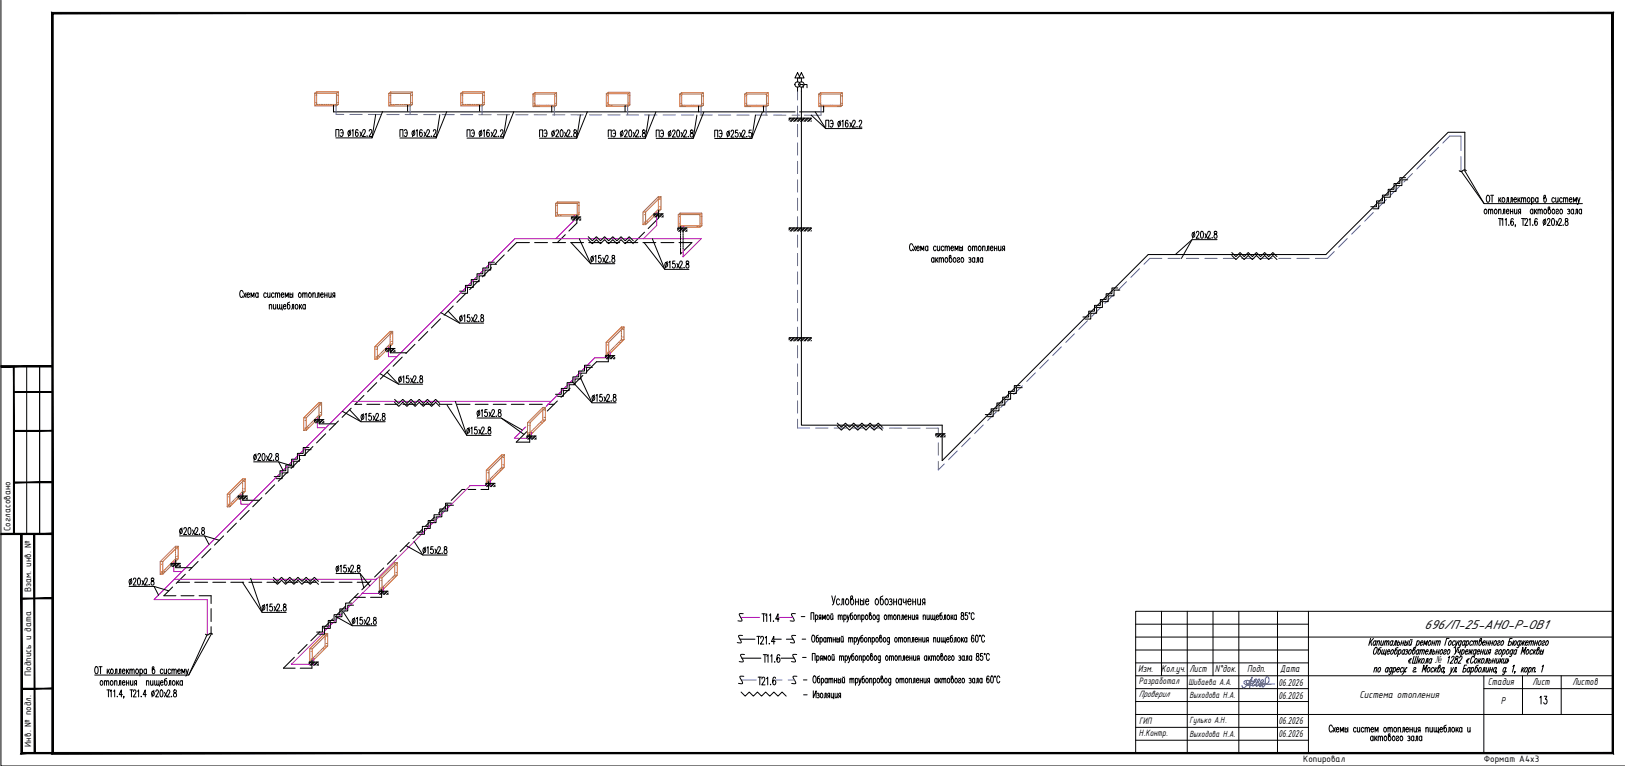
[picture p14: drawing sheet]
<svg xmlns="http://www.w3.org/2000/svg" width="630mm" height="297mm" viewBox="0 0 630 297" stroke-linecap="round" stroke-linejoin="round" font-family="sans-serif">
<defs><g id="words">
<g font-size="8.4">
<text x="169.7" y="126.6">15х2.8</text>
<text x="146" y="150.3">15х2.8</text>
<text x="131.6" y="164.7">15х2.8</text>
</g>
<text font-size="6.2" x="600.8" y="274.1" transform="rotate(-90 600.8 274.1)">13</text>
<text font-size="5.4" x="552.2" y="243.7">696/П-25-АНО-Р-ОВ1</text>
<g font-size="4.2">
<text x="441.3" y="260.6">Изм.</text>
<text x="450.3" y="260.6">Кол.уч.</text>
<text x="461.2" y="260.6">Лист</text>
<text x="471" y="260.6">N°док.</text>
<text x="483.6" y="260.6">Подп.</text>
<text x="496.4" y="260.6">Дата</text>
<text x="495.7" y="265.9">06.2026</text>
<text x="576.9" y="265.6">Cтадия</text>
<text x="594.1" y="265.6">Лист</text>
<text x="609.6" y="265.7">Листов</text>
<text x="495.7" y="270.9">06.2026</text>
<text x="527.1" y="270.6">Система отопления</text>
<text x="582" y="273.1">Р</text>
<text x="495.7" y="280.9">06.2026</text>
<text x="495.7" y="285.9">06.2026</text>
</g>
<text font-size="4.1" x="556.5" y="257.2">№</text>
<g font-size="3.9">
<text x="4.1" y="206" transform="rotate(-90 4.1 206)">Согласовано</text>
<text x="12.1" y="229.7" transform="rotate(-90 12.1 229.7)">Взам. инв. №</text>
<text x="12.1" y="262.1" transform="rotate(-90 12.1 262.1)">Подпись и дата</text>
<text x="441.6" y="265.4">Разработал</text>
<text x="441.6" y="270.4">Проверил</text>
<text x="441.7" y="280.8">ГИП</text>
<text x="441.6" y="285.4">Н.Контр.</text>
<text x="12.1" y="289.5" transform="rotate(-90 12.1 289.5)">Инв. № подл.</text>
<text x="505.3" y="295.6">Копировал</text>
<text x="575.3" y="295.6">Формат А4х3</text>
</g>
<g font-size="3.7">
<text x="460.8" y="265.7">Шибаева А.А.</text>
<text x="461.2" y="270.7">Выходова Н.А.</text>
<text x="461.2" y="280.4">Гулько А.Н.</text>
<text x="461.2" y="285.8">Выходова Н.А.</text>
</g>
</g></defs>
<!-- layer: 0 -->
<g fill="none" stroke="#cd6928" stroke-width=".39">
<path d="M122 36.2h8.5v4.8h-8.5zM122.4 39.8h.1M122.4 36.9h.1M122.8 35.6h8.4v4.9M122.8 39.9v.6h.6M122.8 35.6v.6M122.8 36.4v.5M122.8 37.1v.5M122.8 37.8v.5M122.8 38.5v.5M122.8 39.2v.5M122.8 35.6l-.8 .6"/>
<path d="M130.8 39.8h.1M130.8 36.9h.1M131.2 35.6l-.7 .6M150.8 36.2h8.4v4.9h-8.4zM151.1 39.8h.1M151.1 36.9h.1M151.5 35.7h8.4v4.8M151.5 40v.5h.6M151.5 35.7v.6M151.5 36.5v.5M151.5 37.2v.5M151.5 37.9v.5"/>
<path d="M151.5 38.6v.5M151.5 39.3v.5M151.5 35.7l-.7 .5M159.5 39.8h.1M159.5 36.9h.1M159.9 35.7l-.7 .5M178.7 36.2h8.4v4.8h-8.4zM179 39.8h.1M179 36.9h.1M179.4 35.6h8.4v4.9M179.4 39.9v.6h.6M179.4 35.6v.6"/>
<path d="M179.4 36.4v.5M179.4 37.1v.5M179.4 37.8v.5M179.4 38.5v.5M179.4 39.2v.5M179.4 35.6l-.7 .6M187.4 39.8h.1M187.4 36.9h.1M187.8 35.6l-.7 .6M206.7 36.5h8.4v4.8h-8.4zM207 37.2h.1M207.4 35.9h8.4v4.9"/>
<path d="M207.4 35.9v.6M207.4 36.7v.5M207.4 37.4v.5M207.4 38.1v.5M207.4 38.8v.5M207.4 39.5v.5M207.4 35.9l-.7 .6M215.4 37.2h.1M215.8 35.9l-.7 .6M235.1 36.4h8.4v4.8h-8.4zM235.5 39.9h.1M235.5 37.1h.1"/>
<path d="M235.8 35.8h8.4v4.9M235.8 35.8v.6M235.8 36.6v.5M235.8 37.3v.5M235.8 38v.5M235.8 38.7v.5M235.8 39.4v.5M235.8 35.8l-.7 .6M243.9 39.9h.1M243.9 37.1h.1M244.2 35.8l-.7 .6M263.6 36.5h8.4v4.8h-8.4z"/>
<path d="M263.9 37.2h.1M264.3 35.9h8.4v4.9M264.3 35.9v.6M264.3 36.7v.5M264.3 37.4v.5M264.3 38.1v.5M264.3 38.8v.5M264.3 39.5v.5M264.3 35.9l-.7 .6M272.4 37.2h.1M272.7 35.9l-.7 .6M288.8 36.5h8.4v4.8h-8.4z"/>
<path d="M289.1 37.2h.1M289.5 35.9h8.4v4.9M289.5 35.9v.6M289.5 36.7v.5M289.5 37.4v.5M289.5 38.1v.5M289.5 38.8v.5M289.5 39.5v.5M289.5 35.9l-.7 .6M297.5 37.2h.1M297.9 35.9l-.7 .6M317.5 36.5h8.4v4.8h-8.4z"/>
<path d="M317.8 37.2h.1M318.2 35.9h8.4v4.9M318.2 35.9v.6M318.2 36.7v.5M318.2 37.4v.5M318.2 38.1v.5M318.2 38.8v.5M318.2 39.5v.5M318.2 35.9l-.7 .6M326.2 37.2h.1M326.6 35.9l-.7 .6M122.3 40.8l-.3 .2"/>
<path d="M122.8 40.5l-.3 .2M122.9 40.8h.1M123.6 40.5h.5M123.9 40.8h.1M124.3 40.5h.5M125 40.5h.5M125.7 40.5h.5M126.4 40.5h.5M127.1 40.5h.5M127.8 40.5h.5M128.5 40.5h.5M129.2 40.5h.5"/>
<path d="M129.3 40.8h.1M129.9 40.5h.5M130.3 40.8h.1M130.6 40.5h.6M131.2 40.5l-.7 .5M151 40.9l-.2 .2M151.5 40.5l-.3 .3M151.6 40.8h.1M152.3 40.5h.5M152.6 40.8h.1M153 40.5h.5M153.7 40.5h.5"/>
<path d="M154.4 40.5h.5M155.1 40.5h.5M155.8 40.5h.5M156.5 40.5h.5M157.2 40.5h.5M157.9 40.5h.5M158 40.8h.1M158.6 40.5h.5M159 40.8h.1M159.3 40.5h.6M159.9 40.5l-.7 .6M178.9 40.8l-.2 .2"/>
<path d="M179.4 40.5l-.3 .2M179.5 40.8h.1M180.2 40.5h.5M180.5 40.8h.1M180.9 40.5h.5M181.6 40.5h.5M182.3 40.5h.5M183 40.5h.5M183.7 40.5h.5M184.4 40.5h.5M185.1 40.5h.5M185.8 40.5h.5"/>
<path d="M185.9 40.8h.1M186.5 40.5h.5M186.9 40.8h.1M187.2 40.5h.6M187.8 40.5l-.7 .5M206.9 41.1l-.2 .2M207 40.1h.1M207.4 40.2v.6h.6M207.4 40.8l-.3 .2M207.5 41.1h.1M208.2 40.8h.5M208.5 41.1h.1"/>
<path d="M208.9 40.8h.5M209.6 40.8h.5M210.3 40.8h.5M211 40.8h.5M211.7 40.8h.5M212.4 40.8h.5M213.1 40.8h.5M213.8 40.8h.5M213.9 41.1h.1M214.5 40.8h.5M214.9 41.1h.1M215.2 40.8h.6"/>
<path d="M215.4 40.1h.1M215.8 40.8l-.7 .5M235.4 41l-.3 .2M235.8 40.1v.6h.6M235.8 40.7l-.3 .2M235.9 41h.1M236.6 40.7h.5M237 41h.1M237.3 40.7h.5M238 40.7h.5M238.7 40.7h.5M239.4 40.7h.5"/>
<path d="M240.1 40.7h.5M240.8 40.7h.5M241.5 40.7h.5M242.2 40.7h.5M242.4 41h.1M242.9 40.7h.5M243.4 41h.1M243.6 40.7h.6M244.2 40.7l-.7 .5M263.9 41.1l-.3 .2M263.9 40.1h.1M264.3 40.2v.6h.6"/>
<path d="M264.3 40.8l-.3 .2M264.5 41.1h.1M265.1 40.8h.5M265.5 41.1h.1M265.8 40.8h.5M266.5 40.8h.5M267.2 40.8h.5M267.9 40.8h.5M268.6 40.8h.5M269.3 40.8h.5M270 40.8h.5M270.7 40.8h.5"/>
<path d="M270.8 41.1h.1M271.4 40.8h.5M271.8 41.1h.1M272.1 40.8h.6M272.4 40.1h.1M272.7 40.8l-.7 .5M289.1 41.1l-.3 .2M289.1 40.1h.1M289.5 40.2v.6h.6M289.5 40.8l-.3 .2M289.6 41.1h.1M290.3 40.8h.5"/>
<path d="M290.6 41.1h.1M291 40.8h.5M291.7 40.8h.5M292.4 40.8h.5M293.1 40.8h.5M293.8 40.8h.5M294.5 40.8h.5M295.2 40.8h.5M295.9 40.8h.5M296 41.1h.1M296.6 40.8h.5M297 41.1h.1"/>
<path d="M297.3 40.8h.6M297.5 40.1h.1M297.9 40.8l-.7 .5M317.8 41.1l-.3 .2M317.8 40.1h.1M318.2 40.2v.6h.6M318.2 40.8l-.3 .2M318.3 41.1h.1M319 40.8h.5M319.3 41.1h.1M319.7 40.8h.5M320.4 40.8h.5"/>
<path d="M321.1 40.8h.5M321.8 40.8h.5M322.5 40.8h.5M323.2 40.8h.5M323.9 40.8h.5M324.6 40.8h.5M324.7 41.1h.1M325.3 40.8h.5M325.8 41.1h.1M326 40.8h.6M326.2 40.1h.1M326.6 40.8l-.7 .5"/>
<path d="M215.4 78.9h8.4v4.9h-8.4zM215.8 79.6h.1M216.1 78.4h8.4v4.8M216.1 78.4v.5M216.1 79.1v.6M216.1 79.8v.6M216.1 78.4l-.7 .5M224.2 79.6h.1M224.5 78.4l-.7 .5M255.3 76.3l-6 5.9v4.9M255.3 76.3v.6M255.3 77.1v.5"/>
<path d="M255.3 77.8v.5M255.3 78.5v.5M255.3 79.2v.5M255.3 79.9v.5M255.3 76.3h1M255.8 77.3h.1M215.7 83.6l-.3 .2M215.8 82.5h.1M216.1 82.6v.6h.6M216.1 80.5v.6M216.1 81.2v.6M216.1 81.9v.6"/>
<path d="M216.1 83.2l-.3 .2M216.3 83.5h.1M216.9 83.2h.5M217.3 83.5h.1M217.6 83.2h.5M218.3 83.2h.5M219 83.2h.5M219.7 83.2h.5M220.4 83.2h.5M221.1 83.2h.5M221.8 83.2h.5M222.5 83.2h.5"/>
<path d="M222.7 83.5h.1M223.2 83.2h.5M223.7 83.5h.1M223.9 83.2h.6M224.2 82.5h.1M224.5 83.2l-.7 .6M249.3 87.1h1M249.3 82.2h1M249.5 86.9l-.2 .2M249.8 83.2h.1M249.8 86.1h.1M250 86.4l-.4 .4"/>
<path d="M250.2 86.7h.1M250.3 82.2l6-5.9v4.9l-6 5.9zM250.5 85.9l-.4 .4M250.9 86h.1M251 85.5l-.4 .3M251.5 84.9l-.4 .4M252 84.5l-.4 .3M252.5 84l-.4 .3M253 83.5l-.4 .3M253.5 83l-.4 .3M254 82.5l-.4 .3M254.4 82l-.3 .3"/>
<path d="M254.6 82.3h.1M255 81.5l-.4 .3M255.3 80.6l-.2 .8M255.3 81.2h.4M255.3 81.6h.1M255.8 80.2h.1M255.9 81.2h.4M263 83.2h8.4v4.9h-8.4zM263.3 87.9l-.3 .2M263.4 86.8h.1M263.4 84h.1M263.7 82.7h8.4v4.9"/>
<path d="M263.7 87v.6h.6M263.7 82.7v.6M263.7 83.5v.5M263.7 84.2v.5M263.7 84.9v.5M263.7 85.6v.4M263.7 86.3v.5M263.7 87.6l-.3 .2M263.7 82.7l-.7 .5M263.9 87.8h.1M264.5 87.6h.5M264.9 87.8h.1"/>
<path d="M265.2 87.6h.5M265.9 87.6h.5M266.6 87.6h.5M267.3 87.6h.5M268 87.6h.5M268.7 87.6h.5M269.4 87.6h.5M270.1 87.6h.5M270.3 87.8h.1M270.8 87.6h.5M271.3 87.8h.1M271.5 87.6h.6"/>
<path d="M271.8 86.8h.1M271.8 84h.1M272.1 82.7l-.7 .5M272.1 87.6l-.7 .5M145.3 139.3h1M145.3 134.4h1M145.5 139.1l-.2 .2M145.8 135.5h.1M145.8 138.3h.1M146 138.6l-.4 .4M146.2 139h.1M146.3 134.4l6-5.9v4.9l-6 5.9z"/>
<path d="M146.5 138.2l-.4 .3M146.9 138.3h.1M147 137.7l-.4 .3M147.5 137.2l-.4 .3M148 136.7l-.4 .3M148.5 136.2l-.4 .3M149 135.7l-.4 .3M149.5 135.2l-.4 .3M149.9 134.7l-.3 .4M150.5 134.2l-.4 .3M150.6 134.5h.1M150.9 133.7l-.3 .4"/>
<path d="M151.3 128.5l-6 5.9v4.9M151.3 132.8l-.2 .7M151.3 128.5v.6M151.3 129.3v.5M151.3 130v.5M151.3 130.7v.5M151.3 131.4v.5M151.3 132.1v.5M151.3 128.5h1M151.3 133.4h.4M151.3 133.8h.1M151.8 129.5h.1"/>
<path d="M151.8 132.4h.1M151.8 133.4h.5M235 137.6h1M235 132.7h1M235.2 137.4l-.2 .2M235.5 133.8h.1M235.5 136.6h.1M235.7 137l-.4 .3M235.9 137.3h.1M236 132.7l5.9-5.9v4.9l-5.9 5.9zM236.2 136.5l-.4 .3M236.6 136.6h.1"/>
<path d="M236.7 136l-.4 .3M237.2 135.5l-.4 .3M237.7 135l-.4 .3M238.1 134.5l-.3 .3M238.7 134l-.4 .3M239.1 133.5l-.3 .3M239.6 133l-.3 .4M240.1 132.5l-.3 .3M240.3 132.8h.1M240.6 132l-.3 .4M240.9 126.8l-5.9 5.9v4.9M240.9 131.1l-.1 .8"/>
<path d="M240.9 126.8v.6M240.9 127.6v.5M240.9 128.3v.5M240.9 129v.5M240.9 129.7v.5M240.9 130.4v.5M240.9 126.8h1M240.9 131.7h.4M241 132.1h.1M241.4 127.8h.1M241.4 130.7h.1M241.6 131.7h.3"/>
<path d="M123.7 156.1l-5.9 5.9v4.9M123.7 156.1v.6M123.7 156.9v.5M123.7 157.6v.5M123.7 158.2v.6M123.7 159v.5M123.7 159.7v.5M123.7 156.1h1M124.2 157.1h.1M124.2 159.9h.1M210.5 158l-6 5.9v4.9M210.5 158v.6"/>
<path d="M210.5 158.8v.5M210.5 159.5v.5M210.5 158h1M211 159h.1M117.8 166.9h.9M117.8 162h.9M117.9 166.7l-.1 .2M118.3 163h.1M118.3 165.9h.1M118.4 166.2l-.3 .4M118.6 166.5h.1M118.7 162l6-5.9v4.8l-6 6z"/>
<path d="M118.9 165.7l-.3 .4M119.3 165.8h.1M119.4 165.2l-.3 .4M119.9 164.7l-.4 .4M120.4 164.2l-.3 .4M120.9 163.7l-.4 .4M121.4 163.2l-.3 .4M121.9 162.8l-.4 .3M122.4 162.2l-.4 .4M122.9 161.8l-.4 .3M123.1 162.1h.1M123.4 161.3l-.4 .3"/>
<path d="M123.7 160.4l-.2 .7M123.7 160.9h.4M123.8 161.4h.1M124.3 160.9h.4M194.5 176.3l-5.9 6v4.9M194.5 176.3v.6M194.5 177.2v.4M194.5 177.8v.5M194.5 178.5v.5M194.5 179.2v.5M194.5 179.9v.5M194.5 176.3h1"/>
<path d="M195 177.4h.1M204.5 168.8h1M204.5 163.9h1M204.7 168.6l-.2 .2M205 164.9h.1M205 167.8h.1M205.2 168.1l-.3 .4M205.4 168.5h.1M205.5 163.9l6-5.9v4.9l-6 5.9zM205.7 167.6l-.4 .4M206.1 167.7h.1M206.2 167.1l-.4 .4"/>
<path d="M206.7 166.7l-.4 .3M207.2 166.1l-.4 .4M207.7 165.7l-.4 .3M208.2 165.2l-.4 .3M208.7 164.7l-.4 .3M209.1 164.2l-.3 .3M209.7 163.7l-.4 .3M209.8 164h.1M210.1 163.2l-.3 .3M210.5 162.3l-.2 .7M210.5 160.2v.5M210.5 160.9v.5"/>
<path d="M210.5 161.6v.5M210.5 162.9h.4M210.5 163.3h.1M211 161.9h.1M211.1 162.9h.4M88.1 196.5h1M88.1 191.7h1M88.3 196.3l-.2 .2M88.6 192.6h.1M88.6 195.5h.1M88.8 195.8l-.4 .4M89 196.2h.1"/>
<path d="M89.1 191.7l6-6v4.9l-6 5.9zM89.3 195.4l-.4 .3M89.7 195.5h.1M89.8 194.9l-.4 .3M90.3 194.4l-.4 .3M90.8 193.9l-.4 .3M91.3 193.4l-.4 .3M91.8 192.9l-.4 .3M92.3 192.4l-.4 .3M92.8 191.9l-.4 .3M93.2 191.4l-.3 .4M93.4 191.7h.1"/>
<path d="M93.7 190.9l-.3 .3M94.1 185.7l-6 6v4.8M94.1 190l-.2 .8M94.1 185.7v.6M94.1 186.5v.5M94.1 187.2v.5M94.1 187.9v.5M94.1 188.6v.5M94.1 189.3v.5M94.1 185.7h1M94.1 190.6h.4M94.1 191h.1"/>
<path d="M94.6 186.7h.1M94.6 189.6h.1M94.7 190.6h.4M188.6 187.2h1M188.6 182.3h1M188.8 187l-.2 .2M189.1 183.3h.1M189.1 186.2h.1M189.3 186.5l-.4 .3M189.4 186.8h.1M189.6 182.3l5.9-6v4.9l-5.9 6zM189.7 186l-.3 .4"/>
<path d="M190.1 186.1h.1M190.2 185.5l-.3 .4M190.7 185l-.3 .4M191.2 184.5l-.3 .4M191.7 184l-.3 .4M192.2 183.5l-.3 .4M192.7 183l-.3 .4M193.2 182.5l-.4 .4M193.7 182l-.3 .4M193.9 182.4h.1M194.2 181.6l-.4 .3M194.5 180.6l-.2 .8"/>
<path d="M194.5 181.2h.4M194.6 181.7h.1M195 180.2h.1M195.1 181.2h.4M62.1 217.8h1M62.6 218.8h.1M63.1 217.8l6-6v4.9l-6 6zM65.3 219.5l-.4 .4M65.8 219l-.4 .4M66.3 218.5l-.4 .4M66.8 218l-.4 .4M67.2 217.5l-.3 .4"/>
<path d="M67.4 217.9h.1M67.7 217l-.3 .4M68.1 211.8l-6 6v4.9M68.1 216.1l-.2 .8M68.1 211.8v.6M68.1 212.6v.5M68.1 213.3v.5M68.1 214v.5M68.1 214.7v.5M68.1 215.4v.5M68.1 211.8h1M68.1 216.7h.4"/>
<path d="M68.1 217.1h.1M68.6 212.8h.1M68.6 215.7h.1M68.7 216.7h.4M153.1 218.2l-6 5.9v4.9M153.1 218.2v.5M153.1 219v.5M153.1 219.7v.5M153.1 218.2h1M153.5 219.2h.1M62.1 222.7h1M62.3 222.5l-.2 .2"/>
<path d="M62.6 221.7h.1M62.8 222l-.4 .3M63 222.3h.1M63.3 221.5l-.4 .3M63.7 221.6h.1M63.8 221l-.4 .3M64.3 220.5l-.4 .4M64.8 220l-.4 .4M147.1 229h1M147.1 224.1h1M147.3 228.8l-.2 .2M147.6 225.1h.1"/>
<path d="M147.6 228h.1M147.8 228.3l-.4 .4M148 228.6h.1M148.1 224.1l6-5.9v4.8l-6 6zM148.3 227.8l-.4 .4M148.7 227.9h.1M148.8 227.3l-.4 .4M149.3 226.8l-.4 .4M149.8 226.3l-.4 .4M150.3 225.8l-.4 .4M150.7 225.3l-.3 .4M151.3 224.8l-.4 .4"/>
<path d="M151.7 224.4l-.3 .3M152.2 223.8l-.3 .4M152.4 224.2h.1M152.7 223.4l-.3 .3M153.1 222.4l-.2 .8M153.1 220.4v.5M153.1 221.1v.5M153.1 221.7v.6M153.1 223h.4M153.1 223.5h.1M153.5 222h.1M153.6 223h.5"/>
<path d="M120.1 256.5h1M120.1 251.6h1M120.3 256.3l-.2 .2M120.6 252.6h.1M120.6 255.5h.1M120.8 255.8l-.4 .3M120.9 256.1h.1M121.1 251.6l5.9-6v4.9l-5.9 6zM121.3 255.3l-.4 .4M121.7 255.4h.1M121.8 254.8l-.4 .4M122.3 254.3l-.4 .4"/>
<path d="M122.7 253.8l-.3 .4M123.3 253.3l-.4 .4M123.7 252.8l-.3 .4M124.2 252.3l-.3 .4M124.7 251.8l-.3 .4M125.2 251.3l-.3 .4M125.4 251.7h.1M125.7 250.8l-.3 .4M126 245.6l-5.9 6v4.9M126 249.9l-.1 .8M126 245.6v.6M126 246.4v.5"/>
<path d="M126 247.1v.5M126 247.8v.5M126 248.5v.5M126 249.2v.5M126 245.6h1M126 250.5h.4M126.1 250.9h.1M126.5 246.6h.1M126.5 249.5h.1M126.6 250.5h.4"/>
</g>
<g fill="none" stroke="#d600d6" stroke-width=".4">
<path d="M222.7 83.5v1.9l-7.2 7.2M254.6 82.3v5.1l-5.1 5.2M264.9 96.4v3.2l7-7h-72.2l-140 139.9h20.6v13.5M264.9 87.8v1.3M150.6 134.5v3.8h3.3M235.3 138.8h-4.7l-18.8 18.8M236.6 136.6v2.2h-.3M136.6 155.6h77.1M123.1 162.1v3.8h3.3M202.2 170h2.9M203.9 165.5l-4.5 4.5h1.8M206.1 167.7v2.3h-.5"/>
<path d="M93.4 191.7v3.8h3.4M189 188.3h-6.7l-69.3 69.3h7.5M190.1 186.1v2.2h-.2M67.4 217.9v3.7h3.2M67.6 224.6h78.3M140.5 230.1h7M148.7 227.9v2.2h-.3M287.1 239.4h7.4M302.3 239.4h5.1M121.7 255.4v2.2h-.4"/>
</g>
<g fill="none" stroke="#000" stroke-width=".4">
<path d="M195.5 98.9l-3.5 3.5M205.3 94.1h-5l-3.4 3.4M207.3 94.1h5M214.3 94.1h5M219.2 91l-3.1 3.1M221.3 94.1h5M223.7 83.5v3l-3.1 3.1M228.3 94.1h5M235.3 94.1h5M242.3 94.1h5M249.3 94.1h5M249.9 90.1l-4 4"/>
<path d="M255.3 81.6v3l-4 4M256.3 94.1h5M263.3 94.1h5l-3.1 3M263.9 96.4v2.1l.5-.6M263.9 87.8v1.3M180.7 113.7l-3.6 3.6M185.6 108.8l-3.5 3.5M190.6 103.8l-3.6 3.6M151.3 133.8v3h6.3M156 138.5l-3.6 3.5M160.9 133.5l-3.5 3.6M165.8 128.6l-3.5 3.5"/>
<path d="M235.9 137.3v3h-4.6l-3.9 3.9M141.1 153.3l-3.5 3.6M146 148.4l-3.5 3.5M149.2 156.8h5M156.3 156.8h4.9M163.3 156.8h5M170.2 156.8h5M177.2 156.8h5M184.3 156.8h5M191.2 156.8h5.1M198.2 156.8h5M205.3 156.8h4.9"/>
<path d="M212.2 156.8h2.6M216.1 155.5l-3.9 3.9M221 150.5l-3.5 3.6M226 145.6l-3.5 3.5M116.4 178.1l-3.6 3.6M121.3 173.2l-3.5 3.5M123.8 161.4v3h6.3M126.3 168.2l-3.6 3.6M131.2 163.2l-3.5 3.6M204.2 167.4l-4 4.1h5.2v-3M94.1 191v3h6.4M96.6 197.9l-3.5 3.6"/>
<path d="M101.5 193l-3.5 3.5M106.5 188l-3.5 3.6M111.4 183.1l-3.5 3.5M173.5 195.5l-3.5 3.5M180.2 189.8h-1l-4.3 4.3M181.5 189.8h3M189.4 186.8v3h-2.9M68.1 217.1v3h6.3M76.8 217.7l-3.5 3.6M81.8 212.8l-3.6 3.5M86.7 207.8l-3.5 3.6M91.7 202.9l-3.6 3.5"/>
<path d="M153.7 215.3l-3.5 3.5M158.7 210.3l-3.5 3.6M163.6 205.4l-3.5 3.5M168.6 200.4l-3.6 3.5M66.9 227.6l-3.4 3.4h4.7M68.8 225.8h4.7M70.2 231h5M71.9 222.7l-3.6 3.5M75.5 225.8h5M77.2 231h4.7v3M81.9 236v5M82.5 225.8h5"/>
<path d="M89.5 225.8h5M96.5 225.8h5M103.5 225.8h5M110.5 225.8h5M117.5 225.8h5M124.5 225.8h5M131.5 225.8h5M133.9 235.1l-3.5 3.5M137.4 231.6h4.3M138.5 225.8h4.7M138.9 230.1l-3.6 3.5M143.8 225.2l-3.5 3.5"/>
<path d="M148 228.6v3h-4.3M148.8 220.2l-3.6 3.6M81.9 243v3M114.1 254.9l-4.2 4.2h4.5M119.1 249.9l-3.6 3.6M120.9 256.1v3h-4.5M124 245l-3.5 3.5M129 240l-3.5 3.6M286.9 247.9h5.8M300.3 247.9h2.6M304.9 247.9h2.6"/>
</g>
<g fill="none" stroke="#000" stroke-width=".39">
<path d="M565.8 66.2a1.15 1.15 0 0 0 1.8-.3l.9 .3M263.9 89.1v.4M263.9 89.8v.6M263.9 90.7v.6M263.9 91.6v.6M263.9 92.5v.6M263.9 93.4v.6M263.9 94.3v.6M263.9 95.2v.6M263.9 96.1v.3M264.9 89.1v.4M264.9 89.8v.6"/>
<path d="M264.9 90.7v.6M264.9 91.6v.6M264.9 92.5v.6M264.9 93.4v.6M264.9 94.3v.6M264.9 95.2v.6M264.9 96.1v.3M79.7 245.9a1.15 1.15 0 0 0 1.8-.3l.9 .3"/>
</g>
<g fill="none" stroke="#000" stroke-width=".39">
<path d="M306.3 45.8l-.4 .4M306.7 45.8l-.8 .8M307.6 45.8l-1.3 1.3M308.1 45.8l-1.3 1.3M309 45.8l-1.3 1.3M309.4 45.8l-1.3 1.3M310.3 45.8l-1.3 1.3M310.7 45.8l-1.2 1.3M311.7 45.8l-1.3 1.3M312.1 45.8l-1.3 1.3M313 45.8l-1.3 1.3M313.5 45.8l-1.3 1.3"/>
<path d="M314.3 45.8l-1.2 1.3M314.6 46.9l-.2 .2M314.6 46l-1.1 1.1M221.8 84.1l-.3 .4M222.3 84.1l-.8 .9M223.2 84.1l-1.3 1.3M223.6 84.1l-1.2 1.3M224.5 84.1l-1.2 1.3M225 84.1l-1.3 1.3M225.2 84.8l-.6 .6M225.2 85.3l-.1 .1M253.8 82.9l-.4 .4"/>
<path d="M254.3 82.9l-.9 .9M255.2 82.9l-1.3 1.3M255.6 82.9l-1.3 1.3M256.5 82.9l-1.3 1.3M257 82.9l-1.3 1.3M257.2 83.6l-.6 .6M257.2 84.1l-.2 .1M263 88.4l-.3 .4M263.5 88.4l-.8 .9M264.4 88.4l-1.3 1.3M264.8 88.4l-1.2 1.3M265.7 88.4l-1.2 1.3"/>
<path d="M266.2 88.4l-1.3 1.3M266.4 89.1l-.6 .6M266.4 89.6l-.1 .1M306.3 88.4l-.4 .4M306.7 88.4l-.8 .8M307.6 88.4l-1.3 1.2M308.1 88.4l-1.3 1.2M309 88.4l-1.3 1.2M309.4 88.4l-1.3 1.2M310.3 88.4l-1.3 1.2M310.7 88.4l-1.2 1.2M311.7 88.4l-1.3 1.2"/>
<path d="M312.1 88.4l-1.3 1.2M313 88.4l-1.3 1.2M313.5 88.4l-1.3 1.2M314.3 88.4l-1.2 1.2M314.6 89.4l-.2 .2M314.6 88.5l-1.1 1.1M149.8 135.1l-.4 .4M150.3 135.1l-.9 .9M151.2 135.1l-1.3 1.3M151.6 135.1l-1.3 1.3M152.5 135.1l-1.3 1.3M153 135.1l-1.3 1.3"/>
<path d="M153.2 135.8l-.6 .6M153.2 136.3l-.2 .1M235 137.9l-.3 .4M235.5 137.9l-.8 .8M236.4 137.9l-1.3 1.3M236.8 137.9l-1.2 1.3M237.7 137.9l-1.2 1.3M238.2 137.9l-1.3 1.3M238.4 139l-.1 .2M238.4 138.6l-.6 .6M306.3 130.9l-.4 .4M306.7 130.9l-.8 .9"/>
<path d="M307.6 130.9l-1.3 1.3M308.1 130.9l-1.3 1.3M309 130.9l-1.3 1.3M309.4 130.9l-1.3 1.3M310.3 130.9l-1.3 1.3M310.7 130.9l-1.2 1.3M311.7 130.9l-1.3 1.3M312.1 130.9l-1.3 1.3M313 130.9l-1.3 1.3M313.5 130.9l-1.3 1.3M314.3 130.9l-1.2 1.3M314.6 132l-.2 .2"/>
<path d="M314.6 131.1l-1.1 1.1M122.2 162.7l-.3 .4M122.7 162.7l-.8 .8M123.6 162.7l-1.3 1.3M124 162.7l-1.2 1.3M124.9 162.7l-1.2 1.3M125.4 162.7l-1.3 1.3M125.6 163.4l-.6 .6M125.6 163.8l-.1 .2M204.6 169.1l-.4 .4M205 169.1l-.8 .8M205.9 169.1l-1.3 1.3"/>
<path d="M206.4 169.1l-1.3 1.3M207.3 169.1l-1.3 1.3M207.7 169.1l-1.3 1.3M207.9 169.8l-.6 .6M207.9 170.2l-.1 .2M363.1 168.2l-.4 .4M363.6 168.2l-.9 .8M364.5 168.2l-1.3 1.3M364.9 168.2l-1.3 1.3M365.8 168.2l-1.3 1.3M366.3 168.2l-1.3 1.3M366.5 168.9l-.6 .6"/>
<path d="M366.5 169.3l-.2 .2M92.6 192.3l-.4 .4M93.1 192.3l-.9 .9M94 192.3l-1.3 1.3M94.4 192.3l-1.3 1.3M95.3 192.3l-1.3 1.3M95.8 192.3l-1.3 1.3M96 193l-.6 .6M96 193.5l-.2 .1M188.6 187.4l-.4 .4M189.1 187.4l-.9 .9M190 187.4l-1.3 1.3"/>
<path d="M190.4 187.4l-1.3 1.3M191.3 187.4l-1.3 1.3M191.7 187.4l-1.2 1.3M192 188.1l-.6 .6M192 188.6l-.2 .1M66.6 218.5l-.4 .3M67.1 218.5l-.9 .8M68 218.5l-1.3 1.3M68.4 218.5l-1.3 1.3M69.3 218.5l-1.3 1.3M69.7 218.5l-1.2 1.3M70 219.1l-.6 .7"/>
<path d="M70 219.6l-.2 .2M147.2 229.3l-.4 .3M147.6 229.3l-.8 .8M148.5 229.3l-1.3 1.2M148.9 229.3l-1.2 1.2M149.8 229.3l-1.2 1.2M150.3 229.3l-1.3 1.2M150.5 229.9l-.6 .6M150.5 230.4l-.1 .1M120.1 256.7l-.3 .4M120.6 256.7l-.8 .9M121.5 256.7l-1.3 1.3"/>
<path d="M121.9 256.7l-1.3 1.3M122.8 256.7l-1.2 1.3M123.3 256.7l-1.3 1.3M123.5 257.4l-.6 .6M123.5 257.9l-.1 .1"/>
</g>
<!-- layer: 0 -->
<g fill="none" stroke="#000" stroke-width=".39">
<path d="M305.9 45.8h8.7M221.5 84.1h3.7M253.5 82.9h3.7M262.7 88.4h3.7M305.9 88.4h8.7M149.5 135.1h3.7M234.7 137.9h3.7M305.9 130.9h8.7M121.9 162.7h3.7M204.2 169.1h3.7M362.8 168.2h3.7M92.3 192.3h3.7"/>
<path d="M188.3 187.4h3.7M66.3 218.5h3.7M146.8 229.3h3.7M119.8 256.7h3.7"/>
</g>
<g fill="none" stroke="#000" stroke-width=".39">
<path d="M130.2 52.9v-2.7h1.2v2.7M131.9 50.6l.3-.4a1.46 1.46 0 0 1 .9 1.4 1.46 1.46 0 0 1-.9 1.3l-.3-.4M132.2 51.5h.9M135.1 50.9a.87 .87 0 0 1 1 .6 .87 .87 0 0 1-.5 1l-.6-.3zM135.8 50.4l-.7 2.5M136.5 50.7l.4-.5v2.7M138.8 50.6l-.3-.4a1.75 1.75 0 0 0-.1 2.7 .8 .8 0 0 0 .5-.9 .8 .8 0 0 0-.8-.6l-.3 .6M139.6 51.1l.9 1.8M140.5 51.1l-.9 1.8M140.7 50.9v-.4a.56 .56 0 0 1 .9-.1 .56 .56 0 0 1 0 .9l-1 1.6h1.1M142.3 52.7l.1 .1M143.2 50.9v-.4a.57 .57 0 0 1 .9-.1 .57 .57 0 0 1 0 .9l-1 1.6h1.2"/>
<path d="M145.7 44.4l-1.4 9.1h-14.1M148.3 43.3l-4 10.2M155.1 53v-2.7h1.1v2.7M156.7 50.7l.4-.4a1.48 1.48 0 0 1 .8 1.3 1.48 1.48 0 0 1-.8 1.4l-.4-.4M157.1 51.5h.8M160 50.9a.87 .87 0 0 1 1 .7 .87 .87 0 0 1-.6 1l-.6-.4zM160.7 50.4l-.8 2.6M161.3 50.8l.5-.5v2.7M163.7 50.7l-.5-.4a1.77 1.77 0 0 0 .1 2.7 .8 .8 0 0 0 .5-1 .8 .8 0 0 0-.9-.6l-.2 .7M164.4 51.2l1 1.8M165.4 51.2l-1 1.8M165.5 50.9l.1-.4a.56 .56 0 0 1 .8 0 .56 .56 0 0 1 0 .8l-1 1.7h1.2"/>
<path d="M167.2 52.7l.1 .1M168 50.9l.1-.4a.56 .56 0 0 1 .8 0 .56 .56 0 0 1 0 .8l-1 1.7h1.2M170.5 44.4l-1.4 9.1h-14M173.2 43.3l-4.1 10.2M181.1 53v-2.7h1.1v2.7M182.8 50.7l.3-.4a1.48 1.48 0 0 1 .9 1.4 1.48 1.48 0 0 1-.9 1.3l-.3-.4M183.1 51.6h.8M186 51a.87 .87 0 0 1 1 .6 .87 .87 0 0 1-.6 1l-.6-.4zM186.7 50.4l-.8 2.6M187.3 50.8l.5-.5v2.7M189.7 50.7l-.5-.4a1.77 1.77 0 0 0 .1 2.7 .8 .8 0 0 0 .5-.9 .8 .8 0 0 0-.9-.6l-.2 .6M190.4 51.2l1 1.8"/>
<path d="M191.4 51.2l-1 1.8M191.5 51l.1-.4a.57 .57 0 0 1 .8-.1 .57 .57 0 0 1 0 .8l-.9 1.7h1.1M193.2 52.8l.1 .1M194 51l.1-.4a.56 .56 0 0 1 .8-.1 .56 .56 0 0 1 0 .8l-.9 1.7h1.1M196.6 44.5l-1.5 9.1h-14M199.2 43.4l-4.1 10.2M209.2 53.1v-2.7h1.2v2.7M210.9 50.7l.3-.3a1.46 1.46 0 0 1 .9 1.3 1.46 1.46 0 0 1-.9 1.4l-.3-.4M211.2 51.7h.9M214.1 51a.87 .87 0 0 1 1 .6 .87 .87 0 0 1-.5 1.1l-.6-.4zM214.8 50.5l-.7 2.6M215.6 51v-.4a.57 .57 0 0 1 .9-.1 .57 .57 0 0 1 0 .9l-1 1.7h1.2"/>
<path d="M217.4 50.5l.4-.1 .4 .5v1.6l-.4 .6-.6-.6zM218.9 51.3l.9 1.8M219.8 51.3l-.9 1.8M220 51l.1-.4a.56 .56 0 0 1 .8 0 .56 .56 0 0 1 0 .8l-1 1.7h1.2M221.7 52.8v.1M222.6 50.5v.8a.91 .91 0 0 1 1 .7 .91 .91 0 0 1-.8 1.1 .99 .99 0 0 1-.3-1.2 .99 .99 0 0 1 .9-.6v-.8zM225 44.5l-1.4 9.1h-14.4M227.7 43.4l-4.1 10.2M235.8 53.1v-2.7h1.2v2.7M237.5 50.8l.3-.4a1.48 1.48 0 0 1 .9 1.3 1.48 1.48 0 0 1-.9 1.4l-.3-.4M237.8 51.7h.9M240.8 51a.86 .86 0 0 1 .9 .7 .86 .86 0 0 1-.5 1l-.6-.4z"/>
<path d="M241.4 50.5l-.7 2.6M242.2 51v-.1a.53 .53 0 0 1 .6-.5 .53 .53 0 0 1 .4 .8l-1.1 1.9h1.2M244 50.5l.3-.1a1.69 1.69 0 0 1 0 2.7l-.5-1.1zM245.5 51.3l.9 1.8M246.4 51.3l-.9 1.8M246.6 51l.1-.3a.57 .57 0 0 1 .8-.1 .57 .57 0 0 1 0 .8l-1 1.7h1.2M248.3 52.8l.1 .2M249.2 50.5v.8a.91 .91 0 0 1 1 .8 .91 .91 0 0 1-.8 1 1 1 0 0 1-.3-1.1 1 1 0 0 1 .9-.7v-.8zM251.6 44.6l-1.4 9h-14.4M254.3 43.5l-4.1 10.1M254.4 53.1v-2.7h1.2v2.7M256.1 50.8l.3-.4a1.48 1.48 0 0 1 .9 1.4 1.48 1.48 0 0 1-.9 1.3l-.3-.3"/>
<path d="M256.4 51.7h.9M259.4 51.1a.86 .86 0 0 1 .9 .6 .86 .86 0 0 1-.5 1.1l-.6-.4zM260 50.6l-.7 2.5M260.8 51.1l.1-.4a.57 .57 0 0 1 .8-.1 .57 .57 0 0 1 0 .9l-1 1.6h1.2M262.6 50.6l.4-.2 .4 .6v1.6l-.4 .5-.6-.5zM264.1 51.3l.9 1.8M265 51.3l-.9 1.8M265.2 51.1l.1-.4a.57 .57 0 0 1 .8-.1 .57 .57 0 0 1 0 .9l-1 1.6h1.2M266.9 52.9l.1 .1M267.8 50.6v.7a.91 .91 0 0 1 1 .8 .91 .91 0 0 1-.8 1 .99 .99 0 0 1-.3-1.1 .99 .99 0 0 1 .9-.7v-.7zM270.2 44.6l-1.4 9.1h-14.4M272.9 43.5l-4.1 10.2"/>
<path d="M277.1 53.2v-2.7h1.2v2.7M278.8 50.8l.3-.3a1.58 1.58 0 0 1 .5 2.6l-.5 .1-.3-.4M279.1 51.8h.9M282 51.1a.87 .87 0 0 1 1 .6 .87 .87 0 0 1-.5 1.1l-.6-.4zM282.7 50.6l-.7 2.6M283.5 51.1v-.4a.58 .58 0 0 1 .9 0 .58 .58 0 0 1 0 .8l-1 1.7h1.2M286.1 50.5h-.9v1a.8 .8 0 0 1 1 .8 .8 .8 0 0 1-1 .8l-.1-.5M286.8 51.4l.9 1.8M287.7 51.4l-.9 1.8M287.9 51.1l.1-.4a.58 .58 0 0 1 .8 0 .58 .58 0 0 1 0 .8l-1 1.7h1.2M289.6 52.9v.2M291.3 50.5h-.8v1a.8 .8 0 0 1 1 .8 .8 .8 0 0 1-1 .8l-.2-.5"/>
<path d="M292.9 44.6l-1.4 9.1h-14.4M295.6 43.5l-4.1 10.2M314.6 44.7l5.6 5.2M316.1 43.4l4.1 6.5h14M320.2 49.3v-2.7h1.1v2.7M321.8 47l.4-.4a1.48 1.48 0 0 1 .8 1.4 1.48 1.48 0 0 1-.8 1.3l-.4-.4M322.2 47.9h.8M325.1 47.3a.87 .87 0 0 1 1 .6 .87 .87 0 0 1-.6 1l-.6-.4zM325.8 46.7l-.8 2.6M326.4 47.1l.5-.5v2.7M328.8 47l-.5-.4a1.77 1.77 0 0 0 .1 2.7 .8 .8 0 0 0 .5-.9 .8 .8 0 0 0-.9-.6l-.2 .6M329.5 47.5l1 1.8"/>
<path d="M330.5 47.5l-1 1.8M330.6 47.3l.1-.4a.57 .57 0 0 1 .8-.1 .57 .57 0 0 1 0 .8l-1 1.7h1.2M332.3 49.1l.1 .1M333.1 47.3l.1-.4a.56 .56 0 0 1 .8-.1 .56 .56 0 0 1 0 .8l-1 1.7h1.2M566.5 66.3l8.9 12.7M568 66.3l7.4 12.7h38.2M576.6 75.8l.2-.1a1.48 1.48 0 0 1 .9 1.4 1.48 1.48 0 0 1-.9 1.3 2.12 2.12 0 0 1-.2-2.6zM578 75.7h1.1M578.5 75.7v2.7M581.1 76.6v1.8M581.5 77.4l.5 1M582 76.6l-.9 1.3"/>
<path d="M582.6 76.8a.87 .87 0 0 1 1 .6 .87 .87 0 0 1-.5 1l-.6-.4zM584 78.4l.3-.1 .1-1.7h.5v1.8M585.5 78.4l.3-.1 .1-1.7h.5v1.8M587 77.4h1l-.2-.6a.87 .87 0 0 0-1 .6 .87 .87 0 0 0 .6 1l.6-.4M588.6 76.6v1.8M588.9 77.4l.6 1M589.4 76.6l-.8 1.3M589.9 77.1l.4-.5 .4 .2v1.6M589.9 76.6v1.8M590.7 77.1l.5-.5 .3 .2 .1 1.6M592.4 76.8a.86 .86 0 0 1 1 .6 .86 .86 0 0 1-.6 1l-.6-.4zM593.8 77l.2-.2a.86 .86 0 0 1 1 .6 .86 .86 0 0 1-.6 1l-.6-.4"/>
<path d="M593.8 76.6v2.7M596.3 77l-.1-.2a.84 .84 0 0 0-1 .5 .84 .84 0 0 0 .4 1l.4 .1 .3-.4M596.3 76.6v1.8M598.9 76.6a.94 .94 0 0 1 .7 .9 .94 .94 0 0 1-.7 .9l-.3-.5v-1.9l.5-.3 .1 .7-.6 .6M602.7 77l-.2-.2a.86 .86 0 0 0-1 .6 .86 .86 0 0 0 .6 1l.6-.4M603.2 76.6l.1 1.7 .4 .1 .4-.5M604.1 76.6v1.8M605.7 77l-.2-.2a.87 .87 0 0 0-.9 .6 .87 .87 0 0 0 .5 1l.6-.4M606.2 77.1l.4-.5 .4 .2v1.6M606.2 76.6v1.8M607 77.1l.4-.5 .4 .2 .1 1.6M608.5 77.4h1l-.2-.6a.87 .87 0 0 0-1 .6 .87 .87 0 0 0 .6 1l.6-.4"/>
<path d="M610 78.4v-1.8l.6 1.4 .6-1.4v1.8M611.6 76.6l.5 1.8 .5-1.8M612.1 78.4l-.6 .9M221.4 94.1l7.6 8.2h9.4M224.6 92.6l4.4 9.7M229.3 99.7a.86 .86 0 0 1 .9 .6 .86 .86 0 0 1-.5 1l-.6-.3zM230 99.2l-.8 2.5M230.6 99.5l.4-.5v2.7M233 99h-.9v1.1a.8 .8 0 0 1 1 .7 .8 .8 0 0 1-1 .8l-.1-.4M233.7 99.9l.9 1.8M234.6 99.9l-.9 1.8M234.8 99.7l.1-.4a.57 .57 0 0 1 .8-.1 .57 .57 0 0 1 0 .9l-1 1.6h1.2"/>
<path d="M237.4 99.2v.7a.91 .91 0 0 1 1 .8 .91 .91 0 0 1-.8 1 1 1 0 0 1-.3-1.1 1 1 0 0 1 .9-.7v-.7zM249.7 94.1l8.1 10.4h9.3M252.9 92.6l4.9 11.9M462.2 92.9l-4.1 7.3M462.4 90.3a.86 .86 0 0 1 1 .7 .86 .86 0 0 1-.5 1l-.6-.4zM463.1 89.8l-.7 2.6M463.9 90.3l.1-.4a.56 .56 0 0 1 .8 0 .56 .56 0 0 1 0 .8l-1 1.7h1.1M465.7 89.8l.4-.1 .4 .5v1.7l-.4 .5-.6-.5zM467.2 90.6l.9 1.8M468.1 90.6l-.9 1.8M468.3 90.3v-.1a.53 .53 0 0 1 .7-.5 .53 .53 0 0 1 .3 .8l-1.1 1.9h1.2M470 92.1v.2"/>
<path d="M470.9 89.8v.8a.91 .91 0 0 1 1 .8 .91 .91 0 0 1-.8 1 .99 .99 0 0 1-.3-1.1 .99 .99 0 0 1 .9-.7v-.8zM471.9 92.9h-9.7l-6.5 5.8M575.7 81.3a.87 .87 0 0 1 1 .6 .87 .87 0 0 1-.6 1l-.6-.4zM577.1 81.6l.4-.5 .4 .2 .1 1.6M577.1 81.1v1.8M578 81.6l.4-.5 .3 .2 .1 1.6M579.6 81.3a.86 .86 0 0 1 1 .6 .86 .86 0 0 1-.6 1l-.5-.4zM581 84.7h1.2M581 81.6l.5-.5 .4 .2 .1 1.6M581 81.1v1.8M581.6 84.7v2.7M582.3 85.2l.4-.5v2.7"/>
<path d="M582.5 82.9l.4-.1 .1-1.7h.5v1.8M583.6 85.2l.4-.5v2.7M584.1 81.9h.9l-.1-.6a.86 .86 0 0 0-1 .6 .86 .86 0 0 0 .6 1l.5-.4M585 87.2l.1 .1M585.6 82h.9M585.6 81.1v1.8M586.5 81.1v1.8M586.8 85.1l-.4-.4a1.73 1.73 0 0 0 0 2.7 .8 .8 0 0 0 .4-.9 .8 .8 0 0 0-.8-.6l-.2 .6M587.2 81.1l.1 1.7 .4 .1 .4-.5M587.6 87.3l-.2 .6M588.1 81.1v1.8M589.1 82.3l-.4 .6"/>
<path d="M589.6 82.3l-.8-.3 .3-.9h.5v1.8M589.9 84.7h1.2M590.5 84.7v2.7M591.3 85.4l.1-.4a.57 .57 0 0 1 .8-.1 .57 .57 0 0 1 0 .9l-1 1.6h1.2M592.9 85.2l.4-.5v2.7M594.3 87.2l.1 .1M594.3 81.5l-.1-.2a.83 .83 0 0 0-1 .5 .83 .83 0 0 0 .4 1l.4 .1 .3-.4M594.3 81.1v1.8M595 81.1v1.8M595.3 81.9l.6 1M595.8 81.1l-.8 1.3M596 85.1l-.5-.4a1.77 1.77 0 0 0 .1 2.7 .8 .8 0 0 0 .5-.9 .8 .8 0 0 0-.8-.6l-.3 .6"/>
<path d="M596.3 81.6l.5-.5 .3 .2 .1 1.6M596.3 81.1v1.8M597.2 81.6l.4-.5 .3 .2 .1 1.6M598.6 85.4a.87 .87 0 0 1 .9 .6 .87 .87 0 0 1-.5 1l-.6-.3zM598.8 81.3a.86 .86 0 0 1 1 .6 .86 .86 0 0 1-.6 1l-.5-.4zM599.2 84.9l-.7 2.5M600 85.4l.1-.4a.56 .56 0 0 1 .8-.1 .56 .56 0 0 1 0 .9l-1 1.6h1.1M600.6 81.1a.96 .96 0 0 1 .7 .9 .96 .96 0 0 1-.7 .9l-.3-.5v-1.9l.5-.3v.7l-.5 .6M601.8 84.9l.3-.2a1.69 1.69 0 0 1 0 2.7l-.5-1.1zM602 81.3a.87 .87 0 0 1 1 .6 .87 .87 0 0 1-.6 1l-.5-.4zM603.3 85.6l.9 1.8M603.4 81.5l.3-.4 .5 .2v.5l-.8 .4v.3l.3 .4 .6-.4"/>
<path d="M604.2 85.6l-.9 1.8M604.4 85.4l.1-.4a.57 .57 0 0 1 .8-.1 .57 .57 0 0 1 0 .9l-1 1.6h1.2M605 81.3a.87 .87 0 0 1 1 .6 .87 .87 0 0 1-.5 1l-.6-.4zM606.1 87.2v.1M607 84.9v.7a.91 .91 0 0 1 1 .8 .91 .91 0 0 1-.7 1 .99 .99 0 0 1-.4-1.1 .99 .99 0 0 1 .9-.7v-.7zM607.8 81.3h.7v.5l-.4 .1M608.4 81.9l.3 .5-.2 .4h-.7M610.1 81.5l-.1-.2a.83 .83 0 0 0-1 .5 .83 .83 0 0 0 .4 1l.4 .1 .3-.4M610.1 81.1v1.8M610.7 82.9l.3-.1 .1-1.7h.5v1.8M613.2 81.5l-.1-.2a.83 .83 0 0 0-1 .5 .83 .83 0 0 0 .4 1l.4 .1 .3-.4M613.2 81.1v1.8"/>
<path d="M236.5 101.5l.1 .1M258 101.9a.87 .87 0 0 1 1 .6 .87 .87 0 0 1-.6 1.1l-.5-.4zM258.7 101.4l-.8 2.5M259.4 101.8l.4-.6v2.7M261.7 101.2h-.8v1.1a.8 .8 0 0 1 1 .7 .8 .8 0 0 1-1 .8l-.2-.4M262.4 102.1l1 1.8M263.4 102.1l-1 1.8M263.5 101.9l.1-.4a.57 .57 0 0 1 .9-.1 .57 .57 0 0 1 0 .9l-1 1.6h1.1M265.2 103.7l.1 .1M266.1 101.4v.7a.91 .91 0 0 1 1 .8 .91 .91 0 0 1-.7 1 .99 .99 0 0 1-.4-1.1 .99 .99 0 0 1 1-.7v-.7zM171 121.2l7.2 4.1h9.3M132.8 159.5l7.2 4h9.4"/>
<path d="M147.3 144.9l7.2 4.1h9.4M173.4 157.1l7.6 11.7h9.4M176.6 155.6l4.4 13.2M185.2 159.5a.87 .87 0 0 1 1 .6 .87 .87 0 0 1-.6 1.1l-.6-.4zM185.9 159l-.8 2.6M186.5 159.4l.5-.6v2.8M188.9 158.8h-.9v1.1a.8 .8 0 0 1 1.1 .8 .8 .8 0 0 1-1.1 .7l-.1-.4M189.6 159.8l.9 1.8M190.5 159.8l-.9 1.8M190.7 159.5l.1-.4a.57 .57 0 0 1 .8-.1 .57 .57 0 0 1 0 .9l-1 1.7h1.2M193.3 159v.8a.91 .91 0 0 1 1 .7 .91 .91 0 0 1-.7 1.1 .99 .99 0 0 1-.4-1.2 .99 .99 0 0 1 .9-.6v-.8zM221.9 148l7.6 8.2h9.4"/>
<path d="M225.1 146.5l4.4 9.7M229.8 153.6a.86 .86 0 0 1 .9 .6 .86 .86 0 0 1-.5 1.1l-.6-.4zM230.4 153.1l-.7 2.5M231.1 153.5l.4-.6v2.7M233.4 152.9h-.8v1.1a.8 .8 0 0 1 1 .7 .8 .8 0 0 1-1 .8l-.1-.4M234.2 153.8l.9 1.8M235.1 153.8l-.9 1.8M235.3 153.6l.1-.4a.57 .57 0 0 1 .8-.1 .57 .57 0 0 1 0 .9l-1 1.6h1.2M237 155.4v.1M237.9 153.1v.7a.91 .91 0 0 1 1 .8 .91 .91 0 0 1-.8 1 1 1 0 0 1-.3-1.1 1 1 0 0 1 .9-.7v-.7zM98.3 179.1h9.7l1.8 3.4M98.6 176.5a.87 .87 0 0 1 1 .7 .87 .87 0 0 1-.6 1l-.6-.4z"/>
<path d="M99.3 176l-.8 2.6M100 176.5l.1-.4a.57 .57 0 0 1 .8 0 .57 .57 0 0 1 0 .8l-1 1.7h1.2M101.8 176l.3-.1a1.82 1.82 0 0 1 .2 2.7l-.6-.5zM103.3 176.8l1 1.8M104.3 176.8l-1 1.8M104.4 176.5v-.1a.53 .53 0 0 1 .7-.5 .53 .53 0 0 1 .3 .7l-1 2h1.1M106.1 178.3l.1 .1M107 176v.8a.91 .91 0 0 1 1 .7 .91 .91 0 0 1-.7 1.1 .99 .99 0 0 1-.4-1.2 .99 .99 0 0 1 1-.6v-.8zM108 179.1l5.7 1.7M181.3 166.3a.86 .86 0 0 1 .9 .6 .86 .86 0 0 1-.5 1l-.6-.4zM181.9 165.7l-.7 2.6M182.6 166.1l.4-.5v2.7"/>
<path d="M184.9 165.6h-.8v1a.8 .8 0 0 1 1 .8 .8 .8 0 0 1-1 .8l-.2-.4M185 162.1h9.3l8.9 6.4M185.7 166.5l.9 1.8M186.6 166.5l-.9 1.8M186.8 166.3v-.4a.57 .57 0 0 1 .9-.1 .57 .57 0 0 1 0 .8l-1 1.7h1.1M188.4 168l.1 .2M189.4 165.7v.8a.91 .91 0 0 1 .9 .8 .91 .91 0 0 1-.7 1 1 1 0 0 1-.4-1.1 1 1 0 0 1 1-.7v-.8zM192.4 161.3l.1 .1M194.3 162.1l8.3 4.7M69.6 207.8h9.7l1.8 3.4M69.9 205.2a.87 .87 0 0 1 .9 .7 .87 .87 0 0 1-.5 1l-.6-.4zM70.5 204.7l-.7 2.6"/>
<path d="M71.3 205.2l.1-.4a.56 .56 0 0 1 .8 0 .56 .56 0 0 1 0 .8l-1 1.7h1.2M73.1 204.7l.5-.1a1.83 1.83 0 0 1-.2 2.7l-.5-1.2zM74.6 205.5l.9 1.8M75.5 205.5l-.9 1.8M75.7 205.2l.1-.4a.57 .57 0 0 1 .8 0 .57 .57 0 0 1 0 .8l-1 1.7h1.2M77.4 207l.1 .1M78.3 204.7v.8a.91 .91 0 0 1 1 .8 .91 .91 0 0 1-.7 1 .99 .99 0 0 1-.4-1.1 .99 .99 0 0 1 .9-.7v-.8zM79.3 207.8l5.7 1.7M130.5 219.8a.87 .87 0 0 1 1 .7 .87 .87 0 0 1-.6 1l-.5-.4zM131.2 219.3l-.7 2.6M131.9 219.7l.4-.5v2.7M134.2 219.2h-.8v1a.79 .79 0 0 1 1 .8 .79 .79 0 0 1-1 .7l-.2-.4"/>
<path d="M136 219.8l.1-.4a.58 .58 0 0 1 .9 0 .58 .58 0 0 1 0 .8l-1 1.7h1.1M138.6 219.3v.8a.91 .91 0 0 1 1 .8 .91 .91 0 0 1-.7 1 1 1 0 0 1-.4-1.1 1 1 0 0 1 1-.7v-.8zM157.4 211.6l6.6 3.6h9.3M160.6 210.1l3.4 5.1M164.2 212.6a.87 .87 0 0 1 1 .7 .87 .87 0 0 1-.5 1l-.6-.4zM164.9 212.1l-.8 2.6M165.6 212.5l.4-.5v2.7M167.9 212h-.8v1a.8 .8 0 0 1 1 .8 .8 .8 0 0 1-1 .8l-.2-.4M168.7 212.9l.9 1.8M169.6 212.9l-.9 1.8M169.8 212.6v-.4a.57 .57 0 0 1 .9 0 .57 .57 0 0 1 0 .8l-1 1.7h1.1M171.4 214.4l.1 .2"/>
<path d="M172.3 212.1v.8a.91 .91 0 0 1 1 .8 .91 .91 0 0 1-.7 1 .99 .99 0 0 1-.4-1.1 .99 .99 0 0 1 1-.7v-.8zM50 227.4h9.7l1.8 3.4M50.3 224.8a.86 .86 0 0 1 1 .7 .86 .86 0 0 1-.6 1l-.6-.4zM50.9 224.3l-.7 2.6M51.7 224.8v-.1a.53 .53 0 0 1 .7-.5 .53 .53 0 0 1 .3 .7l-1.1 2h1.2M53.6 224.3l.4-.1 .4 .5v1.6l-.4 .6-.6-.6zM55.1 225.1l.9 1.8M56 225.1l-.9 1.8M56.1 224.8l.1-.4a.57 .57 0 0 1 .9 0 .57 .57 0 0 1-.1 .8l-1 1.7h1.2M57.8 226.6l.1 .1M58.7 224.3v.8a.91 .91 0 0 1 1 .7 .91 .91 0 0 1-.7 1.1 1 1 0 0 1-.4-1.1 1 1 0 0 1 1-.7v-.8zM59.7 227.4l5.7 1.7"/>
<path d="M94 225.8l7.6 11.7h9.4M97.2 224.3l4.4 13.2M101.9 234.9a.86 .86 0 0 1 .9 .6 .86 .86 0 0 1-.5 1l-.6-.3zM102.5 234.4l-.7 2.5M103.2 234.7l.4-.5v2.7M105.5 234.2h-.8v1.1a.8 .8 0 0 1 1 .7 .8 .8 0 0 1-1 .8l-.2-.4M106.3 235.1l.9 1.8M107.2 235.1l-.9 1.8M107.4 234.9l.1-.4a.57 .57 0 0 1 .8-.1 .57 .57 0 0 1 0 .9l-1 1.6h1.2M109.1 236.7v.1M110 234.4v.7a.91 .91 0 0 1 1 .8 .91 .91 0 0 1-.8 1 .99 .99 0 0 1-.3-1.1 .99 .99 0 0 1 .9-.7v-.7zM130 239l6.6 3.6h9.3"/>
<path d="M130.3 222.4h9.3l1.5 5.5M133.2 237.5l3.4 5.1M135 220.1l.9 1.8M135.9 220.1l-.9 1.8M137.5 239.5l-.8 2.6M137.7 221.6l.1 .1M138.2 239.9l.4-.5v2.7M139.6 222.4l3.8 4.8M140.5 239.4h-.8v1a.8 .8 0 0 1 1 .8 .8 .8 0 0 1-1 .8l-.2-.4M144.9 239.5v.8a.91 .91 0 0 1 1 .8 .91 .91 0 0 1-.7 1 .99 .99 0 0 1-.4-1.1 .99 .99 0 0 1 1-.7v-.8zM37.1 258.7l.1-.2a1.57 1.57 0 0 1 .5 2.6l-.1 .1a1.57 1.57 0 0 1-.5-2.5zM38.4 258.5h1.2"/>
<path d="M39 258.5v2.7M41.6 259.4v1.8M42.4 259.4l-.8 1.3M43.1 259.6a.87 .87 0 0 1 1 .6 .87 .87 0 0 1-.6 1l-.6-.3zM49 259.4v1.8M49.8 259.4l-.8 1.3M50.4 260l.4-.6 .3 .2 .1 1.6M50.4 259.4v1.8M51.2 260l.4-.6 .3 .2 .1 1.6M52.9 259.6a.87 .87 0 0 1 .9 .6 .87 .87 0 0 1-.5 1l-.6-.3zM54.3 259.8l.1-.2a.87 .87 0 0 1 1 .6 .87 .87 0 0 1-.5 1l-.6-.3M54.3 259.4v2.7"/>
<path d="M56.8 259.8l-.2-.2a.84 .84 0 0 0-.9 .5 .84 .84 0 0 0 .3 1l.5 .1 .3-.3M56.8 259.4v1.8M59.4 259.4a.93 .93 0 0 1 .7 .9 .93 .93 0 0 1-.7 .9l-.4-.5v-1.9l.5-.3 .1 .7-.6 .6M63.1 259.8l-.1-.2a.87 .87 0 0 0-1 .6 .87 .87 0 0 0 .5 1l.6-.3M63.6 259.4l.1 1.7 .4 .1 .5-.5M64.6 259.4v1.8M66.1 259.8l-.1-.2a.87 .87 0 0 0-1 .6 .87 .87 0 0 0 .6 1l.5-.3M66.7 260l.4-.6 .3 .2 .1 1.6M66.7 259.4v1.8M67.5 260l.4-.6 .3 .2 .1 1.6M72.1 259.4l.5 1.8 .5-1.8M80.3 246l-7.1 15.8"/>
<path d="M81.9 246l-8.7 15.8h-36.5M136.8 240a.87 .87 0 0 1 1 .7 .87 .87 0 0 1-.6 1l-.5-.4zM141.2 240.3l1 1.8M142.2 240.3l-1 1.8M142.3 240l.1-.3a.57 .57 0 0 1 .8-.1 .57 .57 0 0 1 .1 .8l-1 1.7h1.1M144 241.8l.1 .2M39.1 264.1a.87 .87 0 0 1 .9 .6 .87 .87 0 0 1-.5 1l-.6-.3zM40.5 264.5l.4-.6 .4 .2v1.6M40.5 263.9v1.8M41.3 264.5l.4-.6 .4 .2 .1 1.6M41.4 267.5h1.2M41.9 260.2l.6 1"/>
<path d="M42 267.5v2.7M42.7 268.1l.4-.6v2.7M43 264.1a.87 .87 0 0 1 1 .6 .87 .87 0 0 1-.6 1l-.6-.3zM44 268.1l.5-.6v2.7M44.4 261.2l.3-.1 .1-1.7h.5v1.8M44.4 264.5l.4-.6 .5 .2v1.6M44.4 263.9v1.8M45.5 270l.1 .1M45.9 261.2l.3-.1 .1-1.7h.5v1.8M45.9 265.7l.3-.1 .1-1.7h.5v1.8M47.4 260.2h1l-.1-.6a.87 .87 0 0 0-1 .6 .87 .87 0 0 0 .5 1l.6-.3M47.4 264.7h1l-.1-.6a.87 .87 0 0 0-1 .6 .87 .87 0 0 0 .5 1l.6-.3"/>
<path d="M47.5 269.4h-1.3l.9-1.9v2.7M48 270.1l-.1 .6M49 263.9v1.8M49 264.8h.9M49.3 260.2l.6 1M49.9 263.9v1.8M50.4 267.5h1.2M50.6 263.9l.1 1.7 .4 .1 .4-.5M51 267.5v2.7M51.5 263.9v1.8M51.7 268.2l.1-.4a.56 .56 0 0 1 .8-.1 .56 .56 0 0 1 0 .9l-1 1.6h1.2M52.5 265.1l-.4 .6"/>
<path d="M52.9 265.1l-.7-.3 .3-.9h.4v1.8M53.3 268.1l.4-.6v2.7M54.7 270l.1 .1M56.7 269.4h-1.2l.8-1.9v2.7M56.8 264.5l.4-.6 .4 .2 .1 1.6M56.8 263.9v1.8M58.4 263.9l.1 1.7 .4 .1 .4-.5M59 268.2a.87 .87 0 0 1 1 .6 .87 .87 0 0 1-.6 1.1l-.6-.4zM59.3 263.9v1.8M59.7 267.7l-.8 2.5M60 263.9v1.7l.4 .1 .4-.5M60.4 268.2l.1-.4a.56 .56 0 0 1 .8-.1 .56 .56 0 0 1 0 .9l-1 1.6h1.2"/>
<path d="M60.8 263.9l.1 1.7 .3 .1 .4-.5M61.6 263.9l.2 2.2M62.2 264.7h1l-.1-.6a.87 .87 0 0 0-1 .6 .87 .87 0 0 0 .5 1l.6-.3M62.3 267.7l.2-.2a1.82 1.82 0 0 1 .2 2.7l-.6-.5zM63.8 268.4l.9 1.8M64.6 263l-.8 .7 .2 1.9a.84 .84 0 0 0 .9-.5 .84 .84 0 0 0-.3-1l-.5-.2-.3 .4M64.7 268.4l-.9 1.8M64.9 268.2v-.1a.53 .53 0 0 1 .6-.6 .53 .53 0 0 1 .3 .8l-1 1.9h1.1M65.3 265.7l.3-.1 .1-1.7h.5v1.8M66.5 270l.1 .1M67.1 264.1a.87 .87 0 0 1 .9 .6 .87 .87 0 0 1-.5 1l-.6-.3zM67.4 267.7v.7a.91 .91 0 0 1 1 .8 .91 .91 0 0 1-.7 1 .99 .99 0 0 1-.4-1.1 .99 .99 0 0 1 1-.7v-.7z"/>
<path d="M68.5 263.9v1.8M68.8 264.7l.6 1M68.9 260.2h1l-.2-.6a.87 .87 0 0 0-.9 .6 .87 .87 0 0 0 .5 1l.6-.3M69.3 263.9l-.8 1.3M70.5 261.2v-1.8l.6 1.5 .6-1.5v1.8M70.7 264.3l-.1-.2a.84 .84 0 0 0-.9 .5 .84 .84 0 0 0 .3 1l.4 .1 .3-.3M70.7 263.9v1.8M72.6 261.2l-.6 .9"/>
</g>
<g fill="none" stroke="#5e67af" stroke-width=".4">
<path d="M309.2 35.3v3.4M130.3 40.8v3.6h3M135.7 44.4h4.7M142.8 44.4h4.8M150 44.4h4.7M157.1 44.4h4.8M159 40.8v3.6M164.3 44.4h4.7M171.4 44.4l4.7 .1M178.5 44.5h4.8M185.7 44.5h4.7M186.9 40.8v3.6"/>
<path d="M192.8 44.5h4.8M200 44.5h4.7M207.1 44.5h4.8M214.2 44.5h4.8M214.9 41.1v3.6M221.4 44.5h4.8M228.5 44.5h4.8M235.7 44.5l4.8 .1M242.8 44.6h4.8M243.4 41v3.6M250 44.6h4.7M257.1 44.6h4.8"/>
<path d="M264.3 44.6h4.7M271.4 44.6h4.8M271.8 41.1v3.6M278.6 44.6h4.7M285.7 44.6h4.7M292.8 44.6h4.8M297 41.1v3.6M300 44.6l4.7 .1M307.1 44.7h3M309.2 41.1v4.8M309.2 48.3v4.7M309.2 55.4v4.8"/>
<path d="M318.3 41.1v3.6h-6.4M557.8 57.1l-3.4 3.4M559.4 55.5l2.7-2.7h4.4v5.6M309.2 62.6v4.7M309.2 69.7v4.8M309.2 76.8v4.8M537.5 77.4l-3.3 3.3M542.6 72.3l-3.4 3.4M547.7 67.3l-3.4 3.3M552.7 62.2l-3.4 3.4M566.5 60.7v5.6M309.2 84v4.8"/>
<path d="M309.2 91.1v4.8M309.2 98.3v4.7M517.4 97.5l-2.7 2.7h-4.7M522.4 92.5l-3.4 3.4M527.5 87.4l-3.4 3.4M532.5 82.4l-3.4 3.4M309.2 105.4v4.8M309.2 112.6v4.7M309.2 119.7v4.8M426.7 119.3l-3.4 3.4M431.8 114.3l-3.4 3.4M436.8 109.2l-3.3 3.4"/>
<path d="M441.9 104.2l-3.4 3.4M450.5 100.2h-4.7l-2.3 2.3M452.9 100.2h4.7M460 100.2h4.8M467.2 100.2h4.7M474.3 100.2h4.8M481.5 100.2h4.7M488.6 100.2h4.8M495.7 100.2h4.8M502.9 100.2h4.7M309.2 126.9v4.7M309.2 134v4.8"/>
<path d="M406.5 139.5l-3.4 3.4M411.5 134.5l-3.3 3.3M416.6 129.4l-3.4 3.4M421.7 124.4l-3.4 3.3M309.2 141.1v4.8M309.2 148.3v4.7M309.2 155.4v4.8M386.3 159.8l-3.4 3.3M391.4 154.7l-3.4 3.4M396.4 149.6l-3.4 3.4M401.4 144.6l-3.3 3.4M309.2 162.6v3.4h4.7"/>
<path d="M316.3 166h4.7M323.4 166h4.8M330.6 166h4.7M337.7 166h4.8M344.8 166h4.8M352 166h4.8M359.1 166h4.7v3.4M363.8 171.8v4.7M363.8 178.9v3.3l2.3-2.3M371.1 174.9l-3.3 3.4M376.2 169.8l-3.4 3.4M381.3 164.8l-3.4 3.4"/>
<path d="M287.4 263.7h5.8M300.8 263.7h2.4M305.6 263.7h2.4"/>
</g>
<path d="M310.7 35.3v129.6h54.6v13.7l79.9-79.9h68.9l47.4-47.4h6.5v15M129.3 40.8v2.6h179M158 40.8v2.3M185.9 40.8v2.3M213.9 41.1v2.3M242.4 41v2.3M270.8 41.1v2.3M296 41.1v2.3M319.3 41.1v2.3h-9.3M287.6 255.2h7.4M302.8 255.2h5.1" fill="none" stroke="#000" stroke-width=".4"/>
<g fill="none" stroke="#000" stroke-width=".39">
<path d="M309.2 33.8v1.5M309.2 28.2l1.1 2h-2.1zM309.2 30.2v1.6M310.3 32.8h1.1v1.2M310.7 28.2l1.1 2h-2.1zM310.7 30.2v1.6M310.7 33.8v1.5M311.8 32.8h1.1v1.2"/>
<circle cx="309.2" cy="32.8" r="1.03"/>
<circle cx="310.7" cy="32.8" r="1.03"/>
</g>
<path d="M.4 .1v296.9h629.5M10.4 142.1v65M15.4 142.1v65M8.4 207.1h.1" fill="none" stroke="#000" stroke-width=".39"/>
<g fill="#000" stroke="#000" stroke-width=".39">
<path d="M5.4 152.2h15v-.3zM5.4 151.9h15l-15 .3z"/>
<path d="M.4 142.3h20v-.5zM.4 141.8h20l-20 .5z"/>
<path d="M5.4 167.2h15v-.3zM5.4 166.9h15l-15 .3z"/>
<path d="M5.4 187.2h15v-.3zM5.4 186.9h15l-15 .3z"/>
<path d="M5.2 142.1v65h.3zM5.2 142.1h.3v65z"/>
<path d="M.4 207.3h20v-.5zM.4 206.8h20l-20 .5z"/>
<path d="M8.4 231.9v.3l12-.3zM8.4 232.2l12-.3v.3z"/>
<path d="M8.4 266.9v.3l12-.3zM8.4 267.2l12-.3v.3z"/>
<path d="M13.2 207.1v84.9h.3zM13.2 207.1h.3v84.9z"/>
<path d="M8.1 292.3h12.3v-.5zM8.6 291.8h11.8l-12.3 .5zM8.1 207.1v85.2l.5-.5zM8.1 207.1h.5v84.7z"/>
<path d="M625.1 5.3v286.5l.5 .5zM625.1 5.3l.5-.5v287.5zM20.6 5.3h604.5l.5-.5zM20.1 4.8h605.5l-605 .5zM20.1 4.8l.5 287v-286.5zM20.1 4.8l.5 287-.5 .5zM20.6 291.8l-.5 .5 605-.5zM20.1 292.3l605-.5 .5 .5z"/>
</g>
<g fill="none" stroke="#000" stroke-width=".39">
<path d="M516.6 281.8l-.4-.6a1.5 1.5 0 0 0-.9 1.3 1.5 1.5 0 0 0 .9 1.4l.4-.7M516.8 282.1l1 1.8M517.8 282.1l-1 1.8M518.1 282.8h1l-.2-.6a.87 .87 0 0 0-.9 .6 .87 .87 0 0 0 .5 1.1l.6-.4M519.7 283.9v-1.8l.6 1.4 .5-1.4v1.8M521.5 282.8l.1-.1a.56 .56 0 0 1 .8 .5 .56 .56 0 0 1-.9 .4M521.5 282.1v1.8M522.6 282.1v1.8M525.8 282.5l-.2-.3a.86 .86 0 0 0-.9 .7 .86 .86 0 0 0 .5 1l.6-.4M526.3 282.1l.1 1.6 .4 .2 .4-.5M527.2 282.1v1.8M528.8 282.5l-.2-.3a.87 .87 0 0 0-.9 .6 .87 .87 0 0 0 .5 1.1l.6-.4"/>
<path d="M529.3 282.6l.4-.5 .4 .1v1.7M529.3 282.1v1.8M530.1 282.6l.4-.5 .4 .1 .1 1.7M531.6 282.8h1l-.2-.6a.87 .87 0 0 0-1 .6 .87 .87 0 0 0 .6 1.1l.6-.4M532.4 285.8l-.2-.2a.85 .85 0 0 0-.9 .5 .85 .85 0 0 0 .3 1l.4 .1 .4-.3M532.4 285.4v1.8M533 285.4v1.8M533.1 283.9v-1.8l.6 1.4 .6-1.4v1.8M533.4 286.2l.6 1M533.9 285.4l-.9 1.3M534.4 286l.4-.6 .3 .2 .1 1.6M534.4 285.4v1.8"/>
<path d="M535.2 286l.4-.6 .4 .2v1.6M536.7 282.2a.87 .87 0 0 1 1 .6 .87 .87 0 0 1-.6 1.1l-.5-.4zM536.9 285.6a.87 .87 0 0 1 .9 .6 .87 .87 0 0 1-.5 1l-.6-.3zM538.2 282.6l.4-.5 .3 .1 .1 1.7M538.2 282.1v1.8M538.6 285.4a.94 .94 0 0 1 .7 .9 .94 .94 0 0 1-.7 .9l-.3-.5v-1.9l.5-.2 .1 .6-.6 .6M539 282.6l.4-.5 .3 .1 .1 1.7M540.1 285.6a.87 .87 0 0 1 .9 .6 .87 .87 0 0 1-.5 1l-.6-.3zM540.7 282.2a.87 .87 0 0 1 .9 .6 .87 .87 0 0 1-.5 1.1l-.6-.4zM541.4 285.8l.3-.4 .5 .2v.5l-.7 .4-.1 .4 .3 .3 .6-.3M542.1 282.6l.4-.5 .4 .1 .1 1.7M542.1 282.1v1.8"/>
<path d="M543.1 285.6a.87 .87 0 0 1 .9 .6 .87 .87 0 0 1-.5 1l-.6-.3zM543.6 283.9l.3-.2 .1-1.6h.5v1.8M545.1 282.8h1l-.2-.6a.87 .87 0 0 0-.9 .6 .87 .87 0 0 0 .5 1.1l.6-.4M545.8 285.6h.8v.5l-.4 .1M546.4 286.2l.4 .5-.2 .4h-.8M546.7 283h.9M546.7 282.1v1.8M547.6 282.1v1.8M548.2 285.8l-.2-.2a.85 .85 0 0 0-.9 .5 .85 .85 0 0 0 .3 1l.4 .1 .4-.3M548.2 285.4v1.8M548.3 282.1v1.6l.5 .2 .4-.5M548.7 287.2l.4-.1 .1-1.7h.5v1.8"/>
<path d="M549.2 282.1v1.8M550.1 283.2l-.3 .7M550.6 283.2l-.8-.2 .3-.9h.5v1.8M551.3 285.8l-.2-.2a.85 .85 0 0 0-.9 .5 .85 .85 0 0 0 .3 1l.4 .1 .4-.3M551.3 285.4v1.8M552.9 282.6l.4-.5 .4 .1 .1 1.7M552.9 282.1v1.8M554.4 282.1l.1 1.6 .4 .2 .5-.5M555.4 282.1v1.8M556 282.1l.1 1.6 .4 .2 .4-.5M556.9 282.1l.1 1.6 .3 .2 .4-.5M557.7 282.1l.2 2.2"/>
<path d="M558.3 282.8h1l-.2-.6a.87 .87 0 0 0-.9 .6 .87 .87 0 0 0 .5 1.1l.6-.4M560.7 281.2l-.8 .6 .1 1.9a.84 .84 0 0 0 1-.5 .84 .84 0 0 0-.4-1l-.4-.1-.3 .4M561.4 283.9l.3-.2 .1-1.6h.5v1.8M563.1 282.2a.87 .87 0 0 1 1 .6 .87 .87 0 0 1-.5 1.1l-.6-.4zM564.6 282.1v1.8M564.9 282.8l.6 1.1M565.4 282.1l-.8 1.3M566.8 282.5l-.1-.3a.84 .84 0 0 0-1 .5 .84 .84 0 0 0 .4 1l.4 .2 .3-.4M566.8 282.1v1.8M569.1 282.1l.1 1.6 .4 .2 .4-.5M570 282.1v1.8"/>
</g>
<g fill="none" stroke="#000" stroke-width=".39">
<path d="M440.3 237.1h185v54.9h-185zM450.3 237.1v25M460.3 237.1v54.9M470.3 237.1v25M480.3 237.1v54.9M495.3 237.1v54.9M507.3 237.1v54.9M440.3 252.1h67M440.3 257.1h67M440.3 247h185M440.3 242h67M440.3 277.1h185"/>
<path d="M440.3 262.1h185M440.3 267h67M440.3 272h67M575.3 267h50M575.3 262.1v29.9M590.3 262.1v15M605.3 262.1v15M440.3 287h67M440.3 282.1h67"/>
</g>
<!-- layer: Shtamp -->
<g fill="none" stroke="#000" stroke-width=".39">
<path d="M531.4 247.6l-.7 2.7M531.5 248.7l.3 1.6M532.5 247.6l-1.5 1.8M533 259.3l.5-.5 .3 .2-.3 1.6M533.1 258.8l-.5 1.8M533.3 251.1l.5-.1a2.02 2.02 0 0 1-1.1 2.7 2.25 2.25 0 0 1 .6-2.6zM533.5 248.8l-.1-.2a.93 .93 0 0 0-.9 .6 .93 .93 0 0 0 .3 1.1l.4-.4M533.6 248.5l-.5 1.8M534.1 249l.5-.5 .3 .1-.3 1.7M534.2 248.5l-.5 1.8M534.7 259l.2-.2a.92 .92 0 0 1 .3 1.1 .92 .92 0 0 1-.9 .6v-.9zM535.5 251l-.9 .7-.4 1.9a.92 .92 0 0 0 1-.6 .92 .92 0 0 0-.4-1.1l-.4 .4"/>
<path d="M535.7 248.5l-.4 1.6 .4 .2 .5-.5M536 251.9l-.4 1.7 .3 .1 .5-.5M536.5 248.5l-.5 1.8M536.8 251.9l-.4 1.7 .3 .1 .5-.5M537 249l.5-.5 .3 .1-.4 1.7M537.1 248.5l-.4 1.8M537.5 251.9l-.4 2.2M537.8 249l.5-.5 .3 .1-.4 1.7M537.9 252.7h.9v-.6a.9 .9 0 0 0-.9 .6 .9 .9 0 0 0 .3 1l.4-.4M538.2 259.2v-.2a.92 .92 0 0 0-1 .6 .92 .92 0 0 0 .4 1l.4-.3M538.4 258.8l-.5 1.8M539.7 252.1l.2-.2a.92 .92 0 0 1 .3 1.1 .92 .92 0 0 1-.9 .6v-.9z"/>
<path d="M539.7 259.2l-.1-.2a.92 .92 0 0 0-.9 .6 .92 .92 0 0 0 .3 1l.5-.3M539.8 258.8l-.7 2.5-.3 .2-.4-.1M540 248.8v-.2a.93 .93 0 0 0-1 .6 .93 .93 0 0 0 .3 1.1l.5-.4M540.2 248.5l-.5 1.8M540.2 250.3l.4-.2 .5-1.6h.4l-.4 1.8M540.3 259.2l.4-.4a.92 .92 0 0 1 .4 1.1 .92 .92 0 0 1-.9 .6l-.1-.2M540.4 258.8l-.7 2.7M541.6 259.6h.9l.1-.6a.92 .92 0 0 0-1 .6 .92 .92 0 0 0 .4 1l.4-.3M542 249.2l.2-.2a.59 .59 0 0 1 .4 .8 .59 .59 0 0 1-.9 .2M542 251l-.9 .7-.4 1.9a.92 .92 0 0 0 .9-.6 .92 .92 0 0 0-.3-1.1l-.4 .4M542.2 248.5l-.5 1.8M542.4 252.3l.4-.4a.92 .92 0 0 1 .3 1.1 .92 .92 0 0 1-.9 .6l-.1-.3"/>
<path d="M542.5 251.9l-.7 2.7M543.3 249.4h.9M543.5 248.5l-.4 1.8M544 259.2v-.2a.92 .92 0 0 0-1 .6 .92 .92 0 0 0 .3 1l.5-.3M544.4 258.8v1.8l.9-1.8M544.4 248.5l-.5 1.8M544.7 252.3l-.1-.2a1.01 1.01 0 0 0-.9 .4 1.01 1.01 0 0 0-.1 1.1l.4 .1 .4-.4M544.8 251.9l-.5 1.8M544.8 249.2l.3-.2a.59 .59 0 0 1 .4 .8 .59 .59 0 0 1-.9 .2M545 248.5l-.5 1.8M545.1 252.1h.7l-.1 .5-.4 .1M545.4 258.8v.3z"/>
<path d="M545.5 252.7a.6 .6 0 0 1 0 .8 .6 .6 0 0 1-.8 .1M546 248.5l-.5 1.8M546.6 252.1l.2-.2a.92 .92 0 0 1 .3 1.1 .92 .92 0 0 1-.9 .6v-.9zM546.6 248.5l-.4 1.6 .4 .2 .5-.5M546.9 255.4l-.8 .9 .3 .9M546.9 248l.2 .2 .4-.2M547.3 255.4l-.8 .9 .3 .9M547.5 248.5l-.5 1.8M548.1 259.2l.4-.4 .5 .2-.2 .5-.8 .4-.1 .6 .4 .1 .4-.3M548.3 251.9a.92 .92 0 0 1 .3 1.1 .92 .92 0 0 1-.9 .6l.4-2.3 .6-.3-.1 .7-.7 .6M548.3 254.5l-.7 2.7h1.6l.7-2.7M549.1 254.5l-.7 2.7"/>
<path d="M549.5 248.8l.4-.3a.92 .92 0 0 1 .3 1 .92 .92 0 0 1-.9 .6l-.1-.2M549.6 248.5l-.8 2.7M550.2 252.3l-.1-.2a1.01 1.01 0 0 0-1 .4 1.01 1.01 0 0 0 0 1.1l.4 .1 .4-.4M550.3 251.9l-.5 1.8M550.3 255.4l-.5 1.8M550.4 256.1l.3 1.1M550.7 249.2h1v-.6a.93 .93 0 0 0-.9 .6 .93 .93 0 0 0 .3 1.1l.4-.4M550.8 252.4l.5-.5 .2 .2-.3 1.6M550.9 251.9l-.5 1.8M551.1 255.4l-1.2 1.3M551.5 252.4l.5-.5 .3 .2-.4 1.6M551.6 255.5l.2-.1a.93 .93 0 0 1 .4 1 .93 .93 0 0 1-1 .7v-.7z"/>
<path d="M551.9 250.3l.5-1.8 .2 1.4 .9-1.4-.5 1.8M552.4 257.2l.4-.1 .5-1.7h.5l-.5 1.8M552.8 252.7h.9v-.6a.91 .91 0 0 0-.9 .6 .91 .91 0 0 0 .3 1l.4-.4M553.8 259l.2-.2a.92 .92 0 0 1 .3 1.1 .92 .92 0 0 1-.9 .6v-.9zM553.9 253.7l.3-.1 .5-1.7h.5l-.5 1.8M554.2 248.6l.2-.1a.92 .92 0 0 1 .3 1 .92 .92 0 0 1-.9 .6v-.9zM555.1 255.8l-.1-.3a.92 .92 0 0 0-.9 .6 .92 .92 0 0 0 .3 1.1l.4-.4M555.2 255.4l-.5 1.8M555.3 249.4h.9M555.6 248.5l-.5 1.8M555.6 252.7l.6-.3a.63 .63 0 0 1 .1 .9 .63 .63 0 0 1-.9 .2M555.8 251.9l-.5 1.8"/>
<path d="M555.9 259.2l-.1-.2a.92 .92 0 0 0-.9 .6 .92 .92 0 0 0 .3 1l.4-.3M556.4 248.5l-.5 1.8M556.5 258.8l-.5 1.8M556.6 259.6l.3 1M556.9 249l.5-.5 .3 .1-.4 1.7M557 252.8h.8M557 248.5l-.4 1.8M557.2 251.9l-.5 1.8M557.3 258.8l-1.2 1.3M557.7 249l.5-.5 .3 .1-.4 1.7M558 258.8a.92 .92 0 0 1 .4 1.1 .92 .92 0 0 1-1 .6l.5-2.3 .5-.3-.1 .7-.7 .6M558.1 251.9l-.5 1.8"/>
<path d="M558.8 252.1l.2-.2a.92 .92 0 0 1 .3 1.1 .92 .92 0 0 1-.9 .6v-.9zM559.9 259.2l-.1-.2a.92 .92 0 0 0-.9 .6 .92 .92 0 0 0 .3 1l.4-.3M560 252.3l.4-.4 .4 .2-.1 .5-.8 .3-.2 .7 .4 .1 .4-.4M560 258.8l-.5 1.8M561.6 255l.5-.5-.7 2.7M561.6 252.1l.2-.2a.92 .92 0 0 1 .3 1.1 .92 .92 0 0 1-.9 .6v-.9zM561.8 247.6h-.9l-.7 2.7M562.1 248.6l.2-.1a.92 .92 0 0 1 .3 1 .92 .92 0 0 1-.9 .6v-.9zM562.7 258.8l-.1 1.8 1-1.8M562.8 255.1l.5-.6 .5 .1-.2 .9-1.4 1.7h1.1M564.2 248.8l-.1-.2a.93 .93 0 0 0-.9 .6 .93 .93 0 0 0 .3 1.1l.4-.4M564.4 251l-.1 2.2"/>
<path d="M564.5 248.5v1.8l.9-1.8M564.5 250.3l-.8 .9M564.6 254.6l-.2 .8a.82 .82 0 0 1 .7 1 .82 .82 0 0 1-1.2 .5l.2-.9 1.1-.6 .2-.5-.2-.4zM565.5 251l-1.7 2.7M565.6 251.9l-.1 1.2 .7-.5M565.9 255.1l.5-.6 .4 .1-.1 .9-1.4 1.7h1.1M566.4 251.9l-.5 1.8M566.6 248.8l-.1-.2a.93 .93 0 0 0-.9 .6 .93 .93 0 0 0 .3 1.1l.4-.4M566.7 248.5l-.7 2.4-.7 .1M566.9 252.3l.4-.4a.92 .92 0 0 1 .4 1.1 .92 .92 0 0 1-1 .6l-.1-.3M567 251.9l-.7 2.7M568 248.8v-.2a.93 .93 0 0 0-1 .6 .93 .93 0 0 0 .4 1.1l.4-.4"/>
<path d="M568.2 248.5l-.5 1.8M568.2 252.7h.9v-.6a.91 .91 0 0 0-.9 .6 .91 .91 0 0 0 .3 1l.4-.4M568.7 248.8l.4-.3a.92 .92 0 0 1 .3 1 .92 .92 0 0 1-.9 .6l-.1-.2M568.7 257.9h-.9l-.7 2.7 1-.1 .3-.8-.2-.5h-.7M568.8 248.5l-.8 2.7M569.3 255.4l-.8 .9 .4 .9M569.7 251.9l.4 1.2 1-1.2M569.7 255.4l-.8 .9 .3 .9M570 259.2l-.1-.2a.92 .92 0 0 0-1 .6 .92 .92 0 0 0 .4 1l.4-.3M570 252.7l-.8 1M570.1 258.8l-.5 1.8M570.4 251.9l-.5 1.8"/>
<path d="M570.4 252.7l.3 1M570.6 259.2l.4-.4a.92 .92 0 0 1 .3 1.1 .92 .92 0 0 1-.9 .6l-.1-.2M570.7 258.8l-.7 2.7M571 248.8l-.1-.2a.93 .93 0 0 0-.9 .6 .93 .93 0 0 0 .3 1.1l.4-.4M571.4 249l.5-.5 .3 .1-.4 1.7M571.5 248.5l-.4 1.8M571.6 255.1v-.2a.56 .56 0 0 0-.6-.4 .56 .56 0 0 0-.5 .6l-.2 2 .4 .1 .5-.7M572.2 255.5l.1-.1a.92 .92 0 0 1 .4 1 .92 .92 0 0 1-1 .7v-1zM572.2 249l.5-.5 .3 .1-.4 1.7M572.3 252.3l-.1-.2a.9 .9 0 0 0-.9 .6 .9 .9 0 0 0 .3 1l.4-.4M572.4 251.9l-.7 2.5-.7 .1M572.7 252.7h1v-.6a.91 .91 0 0 0-.9 .6 .91 .91 0 0 0 .3 1l.4-.4"/>
<path d="M573.2 257.9l-1 .7-.3 1.9a.92 .92 0 0 0 .9-.6 .92 .92 0 0 0-.3-1.1l-.4 .4M573.5 255.4l-.5 1.8M573.6 256.1l.2 1.1M573.7 259l.2-.2a.92 .92 0 0 1 .3 1.1 .92 .92 0 0 1-.9 .6v-.9zM574 248.5a.92 .92 0 0 1 .3 1 .92 .92 0 0 1-.9 .6l.5-2.3 .5-.2-.1 .6-.7 .6M574.2 252.8h.8M574.3 255.4l-1.1 1.3M574.4 251.9l-.5 1.8M574.8 255.5l.2-.1a.93 .93 0 0 1 .4 1 .93 .93 0 0 1-1 .7v-1zM574.9 249.2h.9v-.6a.93 .93 0 0 0-.9 .6 .93 .93 0 0 0 .3 1.1l.4-.4M575.3 251.9l-.5 1.8M575.6 257.2l.4-.1 .5-1.7h.5l-.5 1.8"/>
<path d="M575.9 251.9l-.4 1.7 .4 .1 .5-.5M576.3 249.4h.9M576.5 258.8l-.4 1.7 .4 .1 .5-.5M576.6 248.5l-.5 1.8M576.7 251.9l-.5 1.8M577.3 253.1l-.5 .6M577.3 258.8l-.5 1.8M577.4 256.1l.5-.2a.64 .64 0 0 1 .1 .9 .64 .64 0 0 1-.8 .1M577.4 248.5l-.5 1.8M577.6 255.4l-.5 1.8M577.7 259.7h.8M577.7 253.1h-.4l-.2-.5 .5-.7h.4l-.4 1.8"/>
<path d="M577.8 249.4h.8M577.9 258.8l-.5 1.8M578 248.5l-.5 1.8M578.7 256.3h.9M578.8 258.8l-.5 1.8M578.9 248.5l-.5 1.8M579 255.4l-.5 1.8M579.6 248.6l.2-.1a.92 .92 0 0 1 .3 1 .92 .92 0 0 1-.9 .6v-.9zM579.8 255.4l-.5 1.8M579.9 252.3l.4-.4 .5 .2-.2 .5-.8 .3-.1 .7 .4 .1 .4-.4M580.1 259.2v-.2a.92 .92 0 0 0-1 .6 .92 .92 0 0 0 .4 1l.4-.3M580.2 258.8l-.4 1.8"/>
<path d="M580.4 255.4l-.3 1.7 .3 .1 .5-.5M580.8 248.8l.4-.3 .4 .1-.1 .5-.8 .4-.2 .6 .4 .2 .4-.4M581.3 255.4l-.5 1.8M581.6 252.1l.1-.2a.92 .92 0 0 1 .4 1.1 .92 .92 0 0 1-1 .6l.1-.9zM581.9 255.4l-.5 1.8M582 256.1l.3 1.1M582.4 248.6l.2-.1a.92 .92 0 0 1 .3 1 .92 .92 0 0 1-.9 .6v-.9zM582.7 255.4l-1.1 1.3M582.8 252.3l.4-.4a.92 .92 0 0 1 .3 1.1 .92 .92 0 0 1-.9 .6l-.1-.3M582.9 251.9l-.7 2.7M583.1 255.4l-.3 1.7 .3 .1 .5-.5M583.8 259.2v-.2a.92 .92 0 0 0-1 .6 .92 .92 0 0 0 .4 1l.4-.3"/>
<path d="M583.9 258.8l-.7 2.5-.3 .2-.3-.1M584 255.4l-.5 1.8M584.3 255.4l.3 .9-.8 .9M584.5 252.1l.2-.2a.92 .92 0 0 1 .3 1.1 .92 .92 0 0 1-.9 .6v-.9zM584.7 255.4l.3 .9-.8 .9M586.3 247.6h-.9l-.7 2.7 1-.2 .3-.7-.2-.6h-.7M586.6 249.4h.4l.6-.9a.95 .95 0 0 1 .3 1 .95 .95 0 0 1-.9 .6v-.7M586.6 252.3l-.1-.2a.91 .91 0 0 0-.9 .6 .91 .91 0 0 0 .3 1l.4-.4M586.6 258.5l.5-.6-.7 2.7M586.7 251.9l-.7 2.5-.7 .1M586.8 248.5l-.5 1.8M588.1 252.3l-.2-.2a1.01 1.01 0 0 0-.9 .4 1.01 1.01 0 0 0 0 1.1l.4 .1 .4-.4"/>
<path d="M588.1 251.9l-.4 1.8M589.4 248.8l-.1-.2a.93 .93 0 0 0-.9 .6 .93 .93 0 0 0 .3 1.1l.4-.4M589.5 248.5l-.7 2.4-.7 .1M589.7 253.7l.8-2.7 .1 1.9 1.1-1.9-.7 2.7M590 248.5l.4 1.1 1-1.1M590.2 249.2l-.8 1.1M590.3 258.8l-.5 1.8M590.4 259.6l.2 1M590.7 248.5l-.5 1.8M590.7 249.2l.3 1.1M591 258.8l-1.1 1.3M591.5 249.2h1v-.6a.93 .93 0 0 0-.9 .6 .93 .93 0 0 0 .3 1.1l.4-.4"/>
<path d="M591.6 259l.2-.2a.92 .92 0 0 1 .3 1.1 .92 .92 0 0 1-.9 .6l-.1-.6zM592.2 252.1l.2-.2a.92 .92 0 0 1 .3 1.1 .92 .92 0 0 1-.9 .6v-.9zM592.9 259.2l.4-.4a.92 .92 0 0 1 .3 1.1 .92 .92 0 0 1-.9 .6l-.1-.2M593 258.8l-.8 2.7M593.1 249l.5-.5 .3 .1-.4 1.7M593.2 248.5l-.5 1.8M593.9 249l.5-.5 .3 .1-.4 1.7M594.3 252.3l-.1-.2a.91 .91 0 0 0-.9 .6 .91 .91 0 0 0 .3 1l.4-.4M594.3 259.3l.5-.5 .4 .2-.4 1.6M594.4 258.8l-.4 1.8M594.8 251.9l-.4 1.8M595 252.7l.2 1"/>
<path d="M595.1 249.4h.9M595.4 248.5l-.5 1.8M595.6 251.9l-1.1 1.3M596.2 248.5l-.5 1.8M596.4 251.9a.92 .92 0 0 1 .3 1.1 .92 .92 0 0 1-.9 .6l.5-2.3 .5-.3-.1 .7-.7 .6M597 248.6l.2-.1a.92 .92 0 0 1 .3 1 .92 .92 0 0 1-.9 .6v-.9zM597.3 252.7l.6-.3a.63 .63 0 0 1 .1 .9 .63 .63 0 0 1-.9 .2M597.6 251.9l-.5 1.8M597.9 258.5l.6-.6-.8 2.7M598.1 248.8l.5-.3 .4 .1-.2 .5-.8 .4-.1 .6 .4 .2 .4-.4M598.6 251.9l-.5 1.8M599.7 248.6l.2-.1a.92 .92 0 0 1 .4 1 .92 .92 0 0 1-1 .6v-.9z"/>
<path d="M544.4 260.6l-.8 .9M545 260.4v.2zM549 260.4v.1M551.4 260.6l.7-2.7 .1 2 1.1-2-.7 2.7M560 260.5l-.3 .6M562.6 260.6l-.8 .9M563.4 260.6l.4-.1 .5-1.7h.4l-.4 1.8M564.7 260.4v.1M574.5 260.6l.4-.1 .5-1.7h.4l-.4 1.8M580.3 260.5l-.4 .6M583.9 260.4l.1 .1M587.4 260.5l-.3 .6"/>
<path d="M595.2 260.4l.1 .1"/>
</g>
<path d="M494.2 265.2l-7.4 .6-3.5-.2-.9-.6-.1-.7 .6-.4h1.7l2.1 .5a6.5 6.5 0 0 0 5.1 .3 1.73 1.73 0 0 0-.4-2.4l-.4 .2-.4 .7-.1 1.8-1 .1-.1 1.3 1-.6-.2-.8a1.39 1.39 0 0 0-1.6 1.3h-.2a2.43 2.43 0 0 1 1.2-2.8l.3 .5-.4 .5-2.2 1.6h-.3l.2-1.3 1-1.5 .2 .1-.1 .7-2.6 2v-.8a2.34 2.34 0 0 1 1.4-2.1 2.79 2.79 0 0 1-3.8 1.8l-.1-.9 .2-.3 1 .3 .4 .6-.3 1.9 1.1-4-2.4 3.5-1.1 .6-.4-.3-.1-.5" fill="none" stroke="#082cf7" stroke-width=".39"/>
<g fill="none" stroke="#000" stroke-width=".39">
<path d="M353.9 95.2a.59 .59 0 0 0-.6-.7 .59 .59 0 0 0-.6 .7v1l.3 .9 .5 .1 .4-.6M354.2 95.4l.9 1.8M355.1 95.4l-.9 1.8M355.4 96.2h1l-.1-.6a.87 .87 0 0 0-1 .6 .87 .87 0 0 0 .5 1l.6-.4M357 97.2v-1.8l.6 1.4 .6-1.4v1.8M359.7 95.8l-.1-.2a.84 .84 0 0 0-.9 .5 .84 .84 0 0 0 .3 1l.4 .1 .3-.4M359.7 95.4v1.8M362.1 99.9v1.8M362.8 99.9v1.8M362.9 95.8l-.1-.2a.87 .87 0 0 0-1 .6 .87 .87 0 0 0 .6 1l.5-.4M363.4 95.4l.1 1.7 .4 .1 .5-.5M363.6 99.9l-.8 1.3"/>
<path d="M364.2 99.9v1.8M364.4 95.4v1.8M366 95.8l-.2-.2a.87 .87 0 0 0-1 .6 .87 .87 0 0 0 .6 1l.6-.4M366.4 95.9l.5-.5 .3 .2 .1 1.6M366.4 95.4v1.8M367.3 95.9l.4-.5 .3 .2 .1 1.6M368.4 99.9a.93 .93 0 0 1 .7 .9 .93 .93 0 0 1-.7 .9l-.3-.5v-1.9l.5-.3 .1 .7-.6 .6M368.7 96.2h1l-.2-.6a.86 .86 0 0 0-.9 .6 .86 .86 0 0 0 .5 1l.6-.4M370.3 97.2v-1.8l.6 1.4 .6-1.4v1.8M372.1 96.2l.1-.1a.55 .55 0 0 1 .7 .1 .55 .55 0 0 1 0 .7 .55 .55 0 0 1-.8 .1M372.1 95.4v1.8M373.2 95.4v1.8"/>
<path d="M375.6 95.6a.86 .86 0 0 1 1 .6 .86 .86 0 0 1-.6 1l-.5-.4zM377.1 95.9l.4-.5 .3 .2 .1 1.6M377.1 95.4v1.8M377.9 95.9l.4-.5 .4 .2v1.6M377.9 99.9v1.8M379.6 95.6a.87 .87 0 0 1 .9 .6 .87 .87 0 0 1-.5 1l-.6-.4zM381 95.9l.4-.5 .4 .2 .1 1.6M381 95.4v1.8M381 99.9v1.8M382.5 97.2l.3-.1 .1-1.7h.5v1.8M384 96.2h1l-.2-.6a.87 .87 0 0 0-.9 .6 .87 .87 0 0 0 .5 1l.6-.4M385.6 96.3h.9"/>
<path d="M385.6 95.4v1.8M386.5 95.4v1.8M387.2 95.4v1.7l.5 .1 .4-.5M388.1 95.4v1.8M389 96.6l-.3 .6M389.5 96.6l-.8-.3 .3-.9h.5v1.8M94.2 113.3a.69 .69 0 0 0-.8-.6 .69 .69 0 0 0-.4 1l.3 1.5 .5 .1 .4-.6M94.5 113.5l.9 1.8M95.4 113.5l-.9 1.8M95.7 114.3h1l-.1-.6a.87 .87 0 0 0-1 .6 .87 .87 0 0 0 .5 1l.6-.3M97.3 115.3v-1.8l.6 1.5 .6-1.5v1.8M100.1 113.9l-.2-.2a.85 .85 0 0 0-.9 .5 .85 .85 0 0 0 .3 1l.4 .1 .4-.3"/>
<path d="M100.1 113.5v1.8M103.3 113.9l-.2-.2a.87 .87 0 0 0-1 .6 .87 .87 0 0 0 .6 1l.6-.3M103.8 113.5v1.7l.4 .1 .5-.5M104.4 118.6l.4-.5 .5 .1v1.7M104.4 118.1v1.8M104.7 113.5v1.8M106 118.1l.1 1.6 .4 .2 .4-.6M106.3 113.9l-.2-.2a.86 .86 0 0 0-1 .6 .86 .86 0 0 0 .6 1l.6-.3M106.8 114.1l.4-.6 .3 .2 .1 1.6M106.8 113.5v1.8M106.9 118.1v1.8M107.6 114.1l.4-.6 .4 .2v1.6"/>
<path d="M107.6 118.1l.1 1.6 .3 .2 .4-.6M108.4 118.1l.1 1.6 .4 .2 .4-.6M109 114.3h1l-.1-.6a.87 .87 0 0 0-1 .6 .87 .87 0 0 0 .5 1l.6-.3M109.3 118.1l.1 2.1M109.9 118.8h.9l-.1-.6a.86 .86 0 0 0-1 .6 .86 .86 0 0 0 .6 1.1l.5-.4M110.6 115.3v-1.8l.6 1.5 .6-1.5v1.8M112.3 117.1l-.9 .7 .2 1.9a.84 .84 0 0 0 .9-.5 .84 .84 0 0 0-.3-1l-.4-.1-.4 .3M112.4 114.3l.1-.1a.56 .56 0 0 1 .9 .5 .56 .56 0 0 1-1 .4M112.4 113.5v1.8M112.9 119.9l.4-.2 .1-1.6h.5v1.8M113.5 113.5v1.8M114.7 118.2a.87 .87 0 0 1 1 .6 .87 .87 0 0 1-.6 1.1l-.6-.4z"/>
<path d="M116 113.7a.87 .87 0 0 1 .9 .6 .87 .87 0 0 1-.5 1l-.6-.3zM116.1 118.1v1.8M116.5 118.8l.5 1.1M116.9 118.1l-.8 1.2M117.4 114.1l.4-.6 .3 .2 .1 1.6M117.4 113.5v1.8M118.2 114.1l.4-.6 .4 .2v1.6M118.4 118.4l-.2-.2a.84 .84 0 0 0-.9 .5 .84 .84 0 0 0 .3 1l.4 .2 .4-.4M118.4 118.1v1.8M119.9 113.7a.86 .86 0 0 1 .9 .6 .86 .86 0 0 1-.5 1l-.6-.3zM121.3 114.1l.4-.6 .4 .2 .1 1.6M121.3 113.5v1.8"/>
<path d="M122.8 115.3l.3-.1 .1-1.7h.5v1.8M124.3 114.3h1l-.2-.6a.86 .86 0 0 0-.9 .6 .86 .86 0 0 0 .5 1l.6-.3M125.9 114.4h.9M125.9 113.5v1.8M126.8 113.5v1.8M127.5 113.5l.1 1.7 .4 .1 .4-.5M128.4 113.5v1.8M129.3 114.7l-.3 .6M129.8 114.7l-.7-.3 .2-.9h.5v1.8M362.1 100.3l-.1-.3a.85 .85 0 0 0-.9 .6 .85 .85 0 0 0 .3 1l.4 .1 .3-.4M363.1 100.7l.6 1M364.2 100.4l.4-.5 .3 .1 .1 1.7"/>
<path d="M365 100.4l.4-.5 .3 .1 .1 1.7M366.6 100a.87 .87 0 0 1 1 .7 .87 .87 0 0 1-.5 1l-.6-.4zM369.8 100a.87 .87 0 0 1 1 .7 .87 .87 0 0 1-.6 1l-.5-.4zM371.2 100.3l.3-.4 .6 .4-.9 .7v.6l.6 .1 .3-.4M372.8 100a.87 .87 0 0 1 1 .7 .87 .87 0 0 1-.5 1l-.6-.4zM375.6 100h.7v.6l-.4 .1M376.2 100.7l.2 .8-.2 .2-.6-.1M377.9 100.3l-.1-.3a.84 .84 0 0 0-1 .6 .84 .84 0 0 0 .4 1l.4 .1 .3-.4M378.5 101.7l.4-.1v-1.7h.5v1.8M381 100.3l-.1-.3a.84 .84 0 0 0-1 .6 .84 .84 0 0 0 .4 1l.4 .1 .3-.4"/>
</g>
<g fill="none" stroke="#000" stroke-width=".39">
<path d="M288.2 238l-1-.1a.43 .43 0 0 0-.5 .2 .43 .43 0 0 0 0 .5l.7 1.3a.54 .54 0 0 1 .4 .7 .54 .54 0 0 1-.8 .3l-.9-.2M295.4 238h1.3M296.1 238v3M296.8 238.6l.5-.6v3M298.3 238.6l.5-.6v3M308.4 238l-.9-.1a.43 .43 0 0 0-.6 .2 .43 .43 0 0 0 .1 .5l.7 1.3a.54 .54 0 0 1 .3 .7 .54 .54 0 0 1-.7 .3l-.9-.2M310.7 239.1h1.4M316.1 238.9l.2-.3a.87 .87 0 0 1 .9 .7 .87 .87 0 0 1-.5 1l-.6-.4M316.1 238.5v2.7M317.8 239.6l-.3 .7M318.3 239.6l-.7-.2 .2-.9h.5v1.8M320.8 238.6a.86 .86 0 0 1 .9 .7 .86 .86 0 0 1-.5 1l-.6-.4z"/>
<path d="M322.1 238.5l.1 1.6 .4 .2 .3-.5M322.2 238l.3 .2 .4-.2M322.5 231.1l.7 2.8M322.9 238.5v1.8M323.9 231.1l-.8 3.1-.4 .4M325 239l.4-.5 .3 .1 .1 1.7M325 238.5v1.8M325.5 232.7l-.4-.5a1.24 1.24 0 0 0-.8 1.2 1.24 1.24 0 0 0 .8 1.2l.4-.5M325.8 239l.4-.5 .3 .1 .1 1.7M326 234.6l.4-.2 .1-2.2h.6v2.4M327.2 238.9l.1-.3a.87 .87 0 0 1 1 .7 .87 .87 0 0 1-.6 1l-.5-.4M327.2 238.5v2.7"/>
<path d="M328.1 232.4l.2-.2a1.24 1.24 0 0 1 .8 1.2 1.24 1.24 0 0 1-.8 1.2l-.5-1zM328.4 238.5l.5 1.8 .4-1.8M330.2 232.2a1.24 1.24 0 0 1 .8 1.2 1.24 1.24 0 0 1-.8 1.2l-.4-.7v-2.5l.6-.3 .1 .8-.7 .8M330.5 237.6l-.8 .6 .2 1.9a.84 .84 0 0 0 .9-.5 .84 .84 0 0 0-.4-1l-.4-.1-.3 .4M331.3 238.6a.86 .86 0 0 1 1 .7 .86 .86 0 0 1-.6 1l-.5-.4zM331.7 232.2v2.4M331.7 233.4h1.1M332.7 239l.3-.5 .4 .1 .1 1.7M332.7 238.5v1.8M332.8 232.2v2.4M333.6 233.2l.1-.1a.73 .73 0 0 1 1 .6 .73 .73 0 0 1-1 .7l-.1-.2M333.6 232.2v2.4"/>
<path d="M334.1 238.9l.2-.3a.87 .87 0 0 1 .9 .7 .87 .87 0 0 1-.5 1l-.6-.4M334.1 238.5v2.7M334.9 232.2v2.4M335.6 233.2h1.2l-.4-1a1.24 1.24 0 0 0-.8 1.2 1.24 1.24 0 0 0 .8 1.2l.4-.5M335.7 238.6a.86 .86 0 0 1 1 .7 .86 .86 0 0 1-.6 1l-.5-.4zM337.4 238.5a.95 .95 0 0 1 .6 .9 .95 .95 0 0 1-.6 .9l-.3-.5v-2l.4-.2 .1 .6-.5 .7M338.7 238.6a.87 .87 0 0 1 .9 .7 .87 .87 0 0 1-.5 1l-.6-.4zM339.6 232.4l.2-.2a1.24 1.24 0 0 1 .8 1.2 1.24 1.24 0 0 1-.8 1.2l-.5-1zM340.8 238.9l-.1-.3a.86 .86 0 0 0-.9 .7 .86 .86 0 0 0 .5 1l.5-.4M340.8 238.5v2.4l-.3 .3-.4-.1M342.3 231.1l-1 .8v2l.4 .7a1.24 1.24 0 0 0 .8-1.2 1.24 1.24 0 0 0-.8-1.2l-.4 .5M343.1 238.6a.86 .86 0 0 1 .9 .7 .86 .86 0 0 1-.5 1l-.6-.4z"/>
<path d="M343.4 232.4l.2-.2a1.24 1.24 0 0 1 .8 1.2 1.24 1.24 0 0 1-.8 1.2l-.5-1zM344.4 239l.4-.5 .3 .1v1.7M344.4 238.5v1.8M344.8 232.4h.9v.7l-.5 .1M345.1 239l.4-.5 .3 .1 .1 1.7M345.5 233.2a.69 .69 0 0 1 .3 1 .69 .69 0 0 1-1 .2M346.5 233.4h1.1M346.5 232.2v2.4M346.7 238.6a.87 .87 0 0 1 .9 .7 .87 .87 0 0 1-.5 1l-.6-.4zM347.6 232.2v2.4M348 239l.4-.5 .4 .1v1.7M348 238.5v1.8"/>
<path d="M349.5 232.7l-.4-.5a1.24 1.24 0 0 0-.8 1.2 1.24 1.24 0 0 0 .8 1.2l.4-.5M349.5 232.2v2.4M350.2 232.2l.3 1.5 .8-.6M350.8 239.3h.9l-.1-.7a.86 .86 0 0 0-1 .7 .86 .86 0 0 0 .6 1l.5-.4M351.3 232.2v2.4M352 233.2h1.2l-.4-1a1.25 1.25 0 0 0-.8 1.2 1.25 1.25 0 0 0 .8 1.2l.4-.5M352.3 239.4h.8M352.3 238.5v1.8M353.1 238.5v1.8M353.7 238.5l.1 1.6 .4 .2 .4-.5M353.9 233.4h1.1M353.9 232.2v2.4"/>
<path d="M354.6 238.5v1.8M355 232.2v2.4M355.4 239.6l-.3 .7M355.8 232.2l.1 2.2 .5 .2 .5-.7M355.9 239.6l-.7-.2 .2-.9h.5v1.8M356.9 232.2v2.4M357.9 239l.5-.5 .3 .1 .1 1.7M357.9 238.5v1.8M358 233.7l-.4 .9M358.6 233.7h-.6l-.3-.3-.1-.5 .4-.7h.6v2.4M359.4 238.5l.1 1.6 .4 .2 .4-.5M360.3 238.5v1.8"/>
<path d="M360.9 238.5l.1 1.6 .3 .2 .4-.5M361.7 238.5v1.6l.4 .2 .3-.5M362.4 238.5l.2 2.2M363 239.3h.9l-.2-.7a.87 .87 0 0 0-.9 .7 .87 .87 0 0 0 .5 1l.6-.4M365.2 237.6l-.8 .6 .2 1.9a.84 .84 0 0 0 .9-.5 .84 .84 0 0 0-.4-1l-.4-.1-.3 .4M367.5 238.6a.87 .87 0 0 1 .9 .7 .87 .87 0 0 1-.6 1l-.5-.4zM368.8 238.5v1.8M369.1 239.3l.5 1M369.5 238.5l-.7 1.3M370.8 238.9l-.1-.3a.84 .84 0 0 0-.9 .6 .84 .84 0 0 0 .3 .9l.4 .2 .3-.4M370.8 238.5v1.8M372.8 237.7v.8a.91 .91 0 0 1 .9 .8 .91 .91 0 0 1-.7 1 1.01 1.01 0 0 1-.3-1.1 1.01 1.01 0 0 1 .8-.7v-.8z"/>
<path d="M375.1 237.6h-.8v1a.79 .79 0 0 1 1 .8 .79 .79 0 0 1-1 .7l-.1-.3M375.8 237.6h.2l-.1 .5zM377.7 238.2a.55 .55 0 0 0-.5-.6 .55 .55 0 0 0-.6 .6l.3 1.9 .4 .2 .4-.7M287.9 246.4h-.9a.44 .44 0 0 0-.6 .1 .44 .44 0 0 0 .1 .6l.7 1.2a.53 .53 0 0 1 .3 .7 .53 .53 0 0 1-.7 .3l-.9-.1M288.6 253.8a.93 .93 0 0 0-1.5 .3l.9 1.6a.55 .55 0 0 1 .2 .7 .55 .55 0 0 1-.7 .3l-.9-.2M293.5 246.8h1.2M294.1 246.8v3M294.9 247.5l.1-.4a.63 .63 0 0 1 .9-.1 .63 .63 0 0 1 .1 .9l-1.2 1.9h1.3M295.9 253.9h1.3M296.6 253.9v2.9M296.7 247.3l.5-.5v3M297.3 254.4l.5-.5v2.9"/>
<path d="M298.3 249.5l.1 .1M298.8 254.4l.5-.5v2.9M299.9 240.7l.1 .2M300.4 256.6l.1 .1M300.5 248.8h-1.4l.9-2v3M302.1 240h-1.4l1-2v3M302.3 254.3l-.5-.4a1.97 1.97 0 0 0 .1 2.9 .89 .89 0 0 0 .5-1 .89 .89 0 0 0-.9-.7l-.3 .7M308.5 246.5l-.9-.1a.44 .44 0 0 0-.6 .1 .44 .44 0 0 0 .1 .6l.7 1.2a.55 .55 0 0 1 .3 .7 .55 .55 0 0 1-.7 .3l-.9-.1M308.9 253.8h-.9a.44 .44 0 0 0-.6 .1 .44 .44 0 0 0 .1 .6l.7 1.2a.55 .55 0 0 1 .3 .7 .55 .55 0 0 1-.7 .3l-.9-.2M311 247.8h1.4M311.2 254.9h1.4M314.5 240.3v-2.7h1v2.7"/>
<path d="M315 256.1v-2.7h1v2.7M315 246.4l.2-.1a1.6 1.6 0 0 1 .4 2.6l-.1 .1a1.64 1.64 0 0 1-.5-2.6zM316.7 254.7l.1-.3a.86 .86 0 0 1 .9 .7 .86 .86 0 0 1-.5 1l-.5-.4M316.7 254.3v2.7M317.2 246.3l-.7 .6 .1 2a.83 .83 0 0 0 .9-.6 .83 .83 0 0 0-.3-1l-.4-.1-.3 .4M317.9 247.6l.2-.3a.87 .87 0 0 1 .9 .7 .87 .87 0 0 1-.5 1l-.6-.4M317.9 247.2v2.7M318.3 255.4l-.3 .7M318.8 255.4l-.7-.2 .2-.9h.5v1.8M318.9 240.3v-1.8l.6 1.4 .5-1.4v1.8M319.4 256.1v-1.8l.6 1.4 .5-1.4v1.8M320.3 247.6l-.2-.3a.83 .83 0 0 0-.9 .6 .83 .83 0 0 0 .4 1l.4 .1 .3-.4"/>
<path d="M320.3 247.2v1.8M320.9 247.7l.4-.5 .3 .1v1.7M320.9 247.2v1.8M321.3 254.4a.87 .87 0 0 1 .9 .7 .87 .87 0 0 1-.5 1l-.6-.4zM321.6 247.7l.4-.5 .3 .1 .1 1.7M322.6 254.3l.1 1.7 .3 .1 .4-.5M322.7 253.8l.3 .2 .4-.2M323 248.1h.9M323 247.2v1.8M323.4 254.3v1.8M323.9 247.2v1.8M324.5 248l.1-.2a.53 .53 0 0 1 .8 .6 .53 .53 0 0 1-.9 .3"/>
<path d="M324.5 247.2v1.8M325.5 247.2v1.8M325.5 254.8l.4-.5 .3 .1 .1 1.7M325.5 254.3v1.8M326.1 247.2l.1 1.7 .4 .1 .4-.5M326.3 246.7l.2 .2 .4-.2M326.3 254.8l.4-.5 .3 .1 .1 1.7M327 247.2v1.8M327.7 254.7l.1-.3a.86 .86 0 0 1 1 .7 .86 .86 0 0 1-.6 1l-.5-.4M327.7 254.3v2.7M328.9 240.3l-.6 .9M328.9 254.3l.5 1.8 .4-1.8"/>
<path d="M329.1 247.7l.3-.5 .4 .1v1.7M329.1 247.2v1.8M329.4 256.1l-.6 .9M329.8 247.7l.4-.5 .3 .1 .1 1.7M331 253.4l-.8 .6 .2 2a.83 .83 0 0 0 .8-.6 .83 .83 0 0 0-.3-1l-.4-.1-.3 .4M331.2 247.6l.2-.3a.86 .86 0 0 1 .9 .7 .86 .86 0 0 1-.6 1l-.5-.4M331.2 247.2v2.7M331.9 254.4a.87 .87 0 0 1 .9 .7 .87 .87 0 0 1-.6 1l-.5-.4zM332.4 247.2l.5 1.8 .5-1.8M332.9 249l-.5 .9M333.2 254.8l.3-.5 .4 .1 .1 1.7M333.2 254.3v1.8"/>
<path d="M334.5 246.3l-.7 .6 .1 2a.83 .83 0 0 0 .9-.6 .83 .83 0 0 0-.3-1l-.4-.1-.3 .4M334.6 254.7l.2-.3a.86 .86 0 0 1 .9 .7 .86 .86 0 0 1-.5 1l-.6-.4M334.6 254.3v2.7M335.4 247.3a.86 .86 0 0 1 .9 .7 .86 .86 0 0 1-.5 1l-.6-.4zM336.2 254.4a.87 .87 0 0 1 1 .7 .87 .87 0 0 1-.6 1l-.5-.4zM336.7 247.7l.4-.5 .4 .1v1.7M336.7 247.2v1.8M337.9 254.3a.96 .96 0 0 1 .6 .9 .96 .96 0 0 1-.6 .9l-.4-.5v-2l.5-.2 .1 .6-.6 .7M338.2 247.6l.1-.3a.86 .86 0 0 1 .9 .7 .86 .86 0 0 1-.5 1l-.5-.4M338.2 247.2v2.7M339.2 254.4a.86 .86 0 0 1 .9 .7 .86 .86 0 0 1-.5 1l-.6-.4zM339.8 247.3a.87 .87 0 0 1 .9 .7 .87 .87 0 0 1-.5 1l-.6-.4z"/>
<path d="M341.3 254.7l-.1-.3a.87 .87 0 0 0-.9 .7 .87 .87 0 0 0 .5 1l.5-.4M341.3 254.3l-.1 2.4-.2 .3-.4-.1M341.4 247.2a.96 .96 0 0 1 .6 .9 .96 .96 0 0 1-.6 .9l-.3-.5v-1.9l.4-.3 .1 .6-.5 .7M342.7 247.3a.86 .86 0 0 1 .9 .7 .86 .86 0 0 1-.5 1l-.5-.4zM343.6 254.4a.87 .87 0 0 1 .9 .7 .87 .87 0 0 1-.5 1l-.6-.4zM344.9 247.6l-.2-.3a.87 .87 0 0 0-.9 .7 .87 .87 0 0 0 .5 1l.6-.4M344.9 247.2l-.1 2.4-.2 .3-.4-.1M344.9 254.8l.4-.5 .3 .1 .1 1.7M344.9 254.3v1.8M345.7 254.8l.3-.5 .4 .1v1.7M347.1 247.3a.87 .87 0 0 1 .9 .7 .87 .87 0 0 1-.5 1l-.6-.4zM347.2 254.4a.86 .86 0 0 1 .9 .7 .86 .86 0 0 1-.5 1l-.6-.4z"/>
<path d="M348.4 247.7l.4-.5 .3 .1 .1 1.7M348.4 247.2v1.8M348.5 254.8l.4-.5 .4 .1 .1 1.7M348.5 254.3v1.8M349.2 247.7l.4-.5 .3 .1 .1 1.7M349.4 240.3l.4-.5v-1.3h.4v1.8M349.9 256.1l.3-.1 .1-1.7h.4v1.8M350.7 247.3a.86 .86 0 0 1 1 .7 .86 .86 0 0 1-.6 1l-.5-.4zM351.3 255.1h.9l-.2-.7a.87 .87 0 0 0-.9 .7 .87 .87 0 0 0 .6 1l.5-.4M352 247.7l.4-.5 .4 .1 .1 1.7M352 247.2v1.8M352.7 255.2h.9"/>
<path d="M352.7 254.3v1.8M353.4 249l.3-.1 .1-1.7h.5v1.8M353.6 254.3v1.8M354.2 254.3l.1 1.7 .4 .1 .4-.5M354.8 248h.9l-.1-.7a.87 .87 0 0 0-.9 .7 .87 .87 0 0 0 .5 1l.5-.4M355.1 254.3v1.8M355.9 255.4l-.3 .7M356.3 248.1h.8M356.3 247.2v1.8M356.4 255.4l-.7-.2 .2-.9h.5v1.8M357.1 247.2v1.8M357.8 247.2v1.7l.4 .1 .4-.5"/>
<path d="M358.6 247.2v1.8M359.3 254.7l-.1-.3a.83 .83 0 0 0-.9 .6 .83 .83 0 0 0 .3 1l.4 .1 .3-.4M359.3 254.3v1.8M359.5 248.4l-.4 .6M359.9 248.4l-.7-.3 .3-.9h.4v1.8M359.9 254.3v1.8M360.2 255.1l.6 1M360.7 254.3l-.8 1.3M361.1 254.8l.4-.5 .3 .1 .1 1.7M361.1 254.3v1.8M361.9 254.8l.4-.5 .3 .1 .1 1.7M362 247.7l.4-.5 .4 .1v1.7"/>
<path d="M362 247.2v1.8M363.5 247.2v1.7l.4 .1 .4-.5M363.5 254.4a.86 .86 0 0 1 .9 .7 .86 .86 0 0 1-.5 1l-.6-.4zM364.3 247.2v1.8M364.9 247.2l.1 1.7 .3 .1 .4-.5M365.1 254.3a.96 .96 0 0 1 .6 .9 .96 .96 0 0 1-.6 .9l-.3-.5v-2l.5-.2v.6l-.5 .7M365.7 247.2l.1 1.7 .3 .1 .4-.5M365.8 240.3l.3-.2 .1-1.6h.5v1.8M366.4 254.4a.87 .87 0 0 1 .9 .7 .87 .87 0 0 1-.5 1l-.6-.4zM366.5 247.2l.1 2.2M367 248h.9l-.1-.7a.87 .87 0 0 0-.9 .7 .87 .87 0 0 0 .5 1l.5-.4M367.6 254.7l.3-.4 .6 .4-.8 .6v.7l.5 .1 .3-.4"/>
<path d="M369.2 254.4a.87 .87 0 0 1 .9 .7 .87 .87 0 0 1-.5 1l-.6-.4zM369.3 246.3l-.8 .6 .1 2a.83 .83 0 0 0 .9-.6 .83 .83 0 0 0-.3-1l-.4-.1-.3 .4M369.9 249l.3-.5v-1.3h.5v1.8M371.5 247.3a.86 .86 0 0 1 .9 .7 .86 .86 0 0 1-.5 1l-.6-.4zM371.7 254.4h.7v.5l-.4 .2M372.3 255.1a.52 .52 0 0 1 .2 .7 .52 .52 0 0 1-.8 .2M372.8 247.2v1.8M373.1 248l.5 1M373.6 247.2l-.8 1.3M373.9 254.7l-.2-.3a.83 .83 0 0 0-.8 .6 .83 .83 0 0 0 .3 1l.4 .1 .3-.4M373.9 254.3v1.8M374.4 256.1l.3-.1 .1-1.7h.5v1.8"/>
<path d="M374.9 247.6l-.2-.3a.83 .83 0 0 0-.8 .6 .83 .83 0 0 0 .3 1l.4 .1 .3-.4M374.9 247.2v1.8M376.7 254.7l-.1-.3a.83 .83 0 0 0-.9 .6 .83 .83 0 0 0 .3 1l.4 .1 .3-.4M376.7 254.3v1.8M377.6 246.7l-.5-.4a1.89 1.89 0 0 0 .1 2.7 .81 .81 0 0 0 .5-.9 .81 .81 0 0 0-.8-.6l-.3 .6M378.4 246.4l.4-.1a1.93 1.93 0 0 1-.1 2.7l-.5-1.2zM378.7 253.5v.8a.92 .92 0 0 1 .9 .8 .92 .92 0 0 1-.7 1 1 1 0 0 1-.4-1.1 1 1 0 0 1 .9-.7v-.8zM379.8 246.4h.2l-.1 .4zM381 253.4h-.8v1a.78 .78 0 0 1 .9 .8 .78 .78 0 0 1-.9 .8l-.2-.4M381.7 253.4h.2l-.1 .5zM381.7 246.9l-.3-.6a1.53 1.53 0 0 0 0 2.7l.3-.6M383.6 254l-.4-.6a1.53 1.53 0 0 0 0 2.7l.4-.7"/>
<path d="M288.4 262.3l-1-.1a.43 .43 0 0 0-.5 .2 .43 .43 0 0 0 .1 .5l.4 .8a.99 .99 0 0 1 .4 1.4l-1.5-.1M293.9 262.6h1.4M294.6 262.6v3M295.4 263.3v-.1a.64 .64 0 0 1 1-.5 .64 .64 0 0 1 .1 1l-1.2 1.9h1.3M297.2 263.2l.5-.6v3M298.8 265.3l.1 .1M300.7 263l-.5-.4a2.03 2.03 0 0 0 0 3 .88 .88 0 0 0 .6-1 .88 .88 0 0 0-.9-.7l-.3 .7M309 262.3l-.9-.1a.43 .43 0 0 0-.6 .2 .43 .43 0 0 0 .1 .5l.7 1.2a.54 .54 0 0 1 .3 .7 .54 .54 0 0 1-.7 .3l-.9-.1M311.5 263.7h1.4M311.6 269.4h1.3M315.3 267.9v2.7l1.1-2.7v2.7M315.7 262.1a1.53 1.53 0 0 1 0 2.7 2.2 2.2 0 0 1 0-2.7z"/>
<path d="M316.8 268.9h.7v.5l-.4 .2M317.4 269.6a.53 .53 0 0 1 .2 .7 .53 .53 0 0 1-.8 .2M317.8 262.1l-.8 .7 .1 1.9a.84 .84 0 0 0 .9-.6 .84 .84 0 0 0-.3-.9l-.4-.2-.3 .4M318.3 268.9a.86 .86 0 0 1 .9 .7 .86 .86 0 0 1-.5 1l-.6-.4zM318.5 263.4l.1-.2a.86 .86 0 0 1 .9 .6 .86 .86 0 0 1-.5 1l-.5-.4M318.5 263v2.7M319.5 270.6l.3-.1 .1-1.7h.5v1.8M320.8 263.4l-.2-.2a.84 .84 0 0 0-.9 .5 .84 .84 0 0 0 .4 1l.3 .1 .4-.4M320.8 263v1.8M321.2 269.9l-.3 .7M321.4 263.5l.4-.5 .3 .2 .1 1.6M321.4 263v1.8"/>
<path d="M321.7 269.9l-.7-.2 .2-.9h.5v1.8M322.2 263.5l.3-.5 .3 .2 .1 1.6M322.3 268.8l.1 1.7 .3 .1 .4-.5M323.1 268.8l.2 2.2M323.5 263.9h.9M323.5 263v1.8M323.8 268.8v1.7l.4 .1 .4-.5M324.4 263v1.8M324.6 268.8v1.8M325 263.8l.1-.1a.54 .54 0 0 1 .8 .5 .54 .54 0 0 1-.9 .4M325 263v1.8M325.5 269.9l-.4 .7"/>
<path d="M325.9 269.9l-.7-.2 .3-.9h.4v1.8M326 263v1.8M326.6 263l.1 1.7 .4 .1 .4-.5M326.8 262.5l.2 .3 .4-.3M327.5 263v1.8M329.5 263.5l.4-.5 .3 .2 .1 1.6M329.5 263v1.8M330.3 263.5l.4-.5 .3 .2 .1 1.6M331.7 263.4l.2-.2a.86 .86 0 0 1 .9 .6 .86 .86 0 0 1-.5 1l-.6-.4M331.7 263v2.7M333 263l.4 1.8 .5-1.8M333.4 264.8l-.5 .9"/>
<path d="M335 262.1l-.7 .7 .1 1.9a.84 .84 0 0 0 .9-.6 .84 .84 0 0 0-.3-.9l-.4-.2-.3 .4M335.9 263.2a.86 .86 0 0 1 .9 .6 .86 .86 0 0 1-.5 1l-.6-.4zM337.2 263.5l.4-.5 .4 .2v1.6M337.2 263v1.8M338.6 263.4l.2-.2a.86 .86 0 0 1 .9 .6 .86 .86 0 0 1-.5 1l-.6-.4M338.6 263v2.7M340.3 263.2a.86 .86 0 0 1 .9 .6 .86 .86 0 0 1-.5 1l-.6-.4zM341.9 263a.96 .96 0 0 1 .6 .9 .96 .96 0 0 1-.6 .9l-.3-.5v-1.9l.5-.3v.7l-.5 .6M343.2 263.2a.87 .87 0 0 1 .9 .6 .87 .87 0 0 1-.5 1l-.6-.4zM345.4 263.4l-.2-.2a.86 .86 0 0 0-.9 .6 .86 .86 0 0 0 .5 1l.6-.4M345.4 263l-.1 2.5-.2 .2-.4-.1M347.6 263.2a.86 .86 0 0 1 .9 .6 .86 .86 0 0 1-.5 1l-.5-.4z"/>
<path d="M348.9 263.5l.4-.5 .3 .2 .1 1.6M348.9 263v1.8M349.7 263.5l.4-.5 .3 .2 .1 1.6M351.2 263.2a.87 .87 0 0 1 .9 .6 .87 .87 0 0 1-.5 1l-.5-.4zM352.5 263.5l.4-.5 .4 .2 .1 1.6M352.5 263v1.8M353.9 264.8l.3-.1 .1-1.7h.5v1.8M355.3 263.8h.9l-.1-.6a.86 .86 0 0 0-.9 .6 .86 .86 0 0 0 .5 1l.5-.4M356.8 263.9h.8M356.8 263v1.8M357.6 263v1.8M358.2 263l.1 1.7 .4 .1 .4-.5"/>
<path d="M359.1 263v1.8M359.9 264.2l-.3 .6M360.4 264.2l-.7-.3 .2-.9h.5v1.8M363.3 263.4l-.1-.2a.84 .84 0 0 0-.9 .5 .84 .84 0 0 0 .3 1l.4 .1 .3-.4M363.3 263v1.8M364 263v1.8M364.3 263.8l.5 1M364.7 263l-.7 1.3M365.2 263.5l.4-.5 .3 .2 .1 1.6M365.2 263v1.8M366 263.5l.4-.5 .2 .2 .1 1.6M367.5 263.2a.87 .87 0 0 1 .9 .6 .87 .87 0 0 1-.5 1l-.6-.4z"/>
<path d="M369.1 263a.96 .96 0 0 1 .6 .9 .96 .96 0 0 1-.6 .9l-.3-.5v-1.9l.5-.3 .1 .7-.6 .6M370.4 263.2a.86 .86 0 0 1 1 .6 .86 .86 0 0 1-.6 1l-.5-.4zM371.7 263.4l.3-.4 .4 .2v.5l-.5 .2-.2 .5 .3 .4 .5-.4M373.2 263.2a.86 .86 0 0 1 .9 .6 .86 .86 0 0 1-.5 1l-.5-.4zM375.8 263.2h.6v.5l-.3 .1M376.3 263.8a.54 .54 0 0 1 .2 .8 .54 .54 0 0 1-.7 .1M377.9 263.4l-.1-.2a.84 .84 0 0 0-.9 .5 .84 .84 0 0 0 .3 1l.4 .1 .3-.4M377.9 263v1.8M378.5 264.8l.3-.1v-1.7h.5v1.8M380.8 263.4l-.2-.2a.84 .84 0 0 0-.9 .5 .84 .84 0 0 0 .4 1l.4 .1 .3-.4M380.8 263v1.8M383.5 262.5l-.3-.4a1.84 1.84 0 0 0-.1 2.7 .81 .81 0 0 0 .4-.9 .81 .81 0 0 0-.7-.6l-.3 .6"/>
<path d="M384.3 262.3l.3-.2a1.78 1.78 0 0 1 0 2.7l-.5-1.1zM385.7 262.2h.2l-.1 .4zM387.6 262.8a.55 .55 0 0 0-.5-.7 .55 .55 0 0 0-.5 .7l-.1 1 .3 .9 .4 .1 .4-.6"/>
</g>
<g fill="none" stroke="#000" stroke-width=".39">
<path d="M545 68.9h-2.2v2.3h-2.3v2.2h-2.3v2.3h-2.2v2.2h-2.3v2.3h-2.2M545.8 69.7h-2.2v2.3h-2.3v2.2h-2.2v2.3h-2.3v2.2h-2.2v2.3h-2.3M228 92.9l1.7 1.6 1.5-1.6 1.6 1.6 1.6-1.6 1.6 1.6 1.6-1.6 1.6 1.6 1.6-1.6 1.6 1.6 1.6-1.6 1.6 1.6M228.1 91.8l1.6 1.6 1.5-1.6 1.6 1.6 1.6-1.6 1.6 1.6 1.6-1.6 1.6 1.6 1.6-1.6 1.6 1.6 1.6-1.6 1.6 1.6M477.6 99.1l1.6 1.6 1.6-1.6 1.6 1.6 1.6-1.6 1.6 1.6 1.6-1.6 1.6 1.6 1.5-1.6 1.6 1.6 1.6-1.6 1.6 1.6M477.6 97.9l1.6 1.6 1.6-1.6 1.6 1.6 1.6-1.6 1.6 1.6 1.6-1.6 1.6 1.6 1.5-1.6 1.6 1.6 1.6-1.6 1.6 1.6M191.7 101.7h-2.2v2.2h-2.3v2.3h-2.2v2.2h-2.3v2.3h-2.2v2.2h-2.3M192.5 102.5h-2.2v2.2h-2.3v2.3h-2.2v2.2h-2.3v2.3h-2.2v2.2h-2.3M433.4 111.7h-2.3v2.2h-2.2v2.3h-2.3v2.2h-2.2v2.3h-2.3v2.2h-2.2M434.2 112.5h-2.3v2.2h-2.2v2.3h-2.3v2.2h-2.2v2.3h-2.3v2.2h-2.2M153 156l1.6 1.6 1.6-1.6 1.6 1.6 1.6-1.6 1.6 1.6 1.5-1.6 1.6 1.6 1.6-1.6 1.6 1.6 1.6-1.6 1.6 1.6M153 154.9l1.6 1.5 1.6-1.5 1.6 1.5 1.6-1.5 1.6 1.5 1.5-1.5 1.6 1.5 1.6-1.5 1.6 1.5 1.6-1.5 1.6 1.5"/>
<path d="M228.9 141.6h-2.3v2.3h-2.2v2.2h-2.3v2.3h-2.2v2.2h-2.3v2.3h-2.2M229.7 142.5h-2.3v2.2h-2.2v2.2h-2.3v2.3h-2.2v2.3h-2.3v2.2h-2.2M395.5 149.5h-2.2v2.3h-2.3v2.2h-2.2v2.3h-2.3v2.2h-2.2v2.3h-2.3M396.3 150.3h-2.2v2.3h-2.3v2.2h-2.2v2.3h-2.3v2.2h-2.2v2.3h-2.3M119.8 173.6h-2.2v2.2h-2.3v2.3h-2.2v2.2h-2.3v2.2h-2.2v2.3h-2.3M120.6 174.4h-2.2v2.2h-2.3v2.3h-2.2v2.2h-2.3v2.3h-2.2v2.2h-2.3M324.6 165.2l1.6 1.6 1.6-1.6 1.6 1.6 1.6-1.6 1.6 1.6 1.6-1.6 1.6 1.6 1.6-1.6 1.5 1.6 1.6-1.6 1.6 1.6M324.6 164.1l1.6 1.6 1.6-1.6 1.6 1.6 1.6-1.6 1.6 1.6 1.6-1.6 1.6 1.6 1.6-1.6 1.5 1.6 1.6-1.6 1.6 1.6M175 195.1h-2.2v2.3h-2.3v2.2h-2.2v2.3h-2.3v2.2h-2.2v2.3h-2.3M175.8 195.9h-2.2v2.3h-2.3v2.2h-2.2v2.3h-2.3v2.2h-2.2v2.3h-2.3M106 225l1.6 1.6 1.6-1.6 1.5 1.6 1.7-1.6 1.5 1.6 1.6-1.6 1.6 1.6 1.6-1.6 1.6 1.6 1.6-1.6 1.6 1.6M106 223.9l1.6 1.6 1.6-1.6 1.5 1.6 1.7-1.6 1.5 1.6 1.6-1.6 1.6 1.6 1.6-1.6 1.6 1.6 1.6-1.6 1.6 1.6"/>
<path d="M136.3 233.9h-2.3v2.2h-2.2v2.3h-2.3v2.2h-2.2v2.3h-2.3v2.2h-2.2M137.1 234.7h-2.3v2.2h-2.2v2.3h-2.3v2.2h-2.2v2.3h-2.3v2.2h-2.2M287.3 268.4l1.6 1.5 1.6-1.5 1.6 1.5 1.6-1.5 1.6 1.5 1.6-1.5 1.6 1.5 1.6-1.5 1.5 1.5 1.6-1.5 1.6 1.5"/>
</g>
<use href="#words"/>
</svg>
